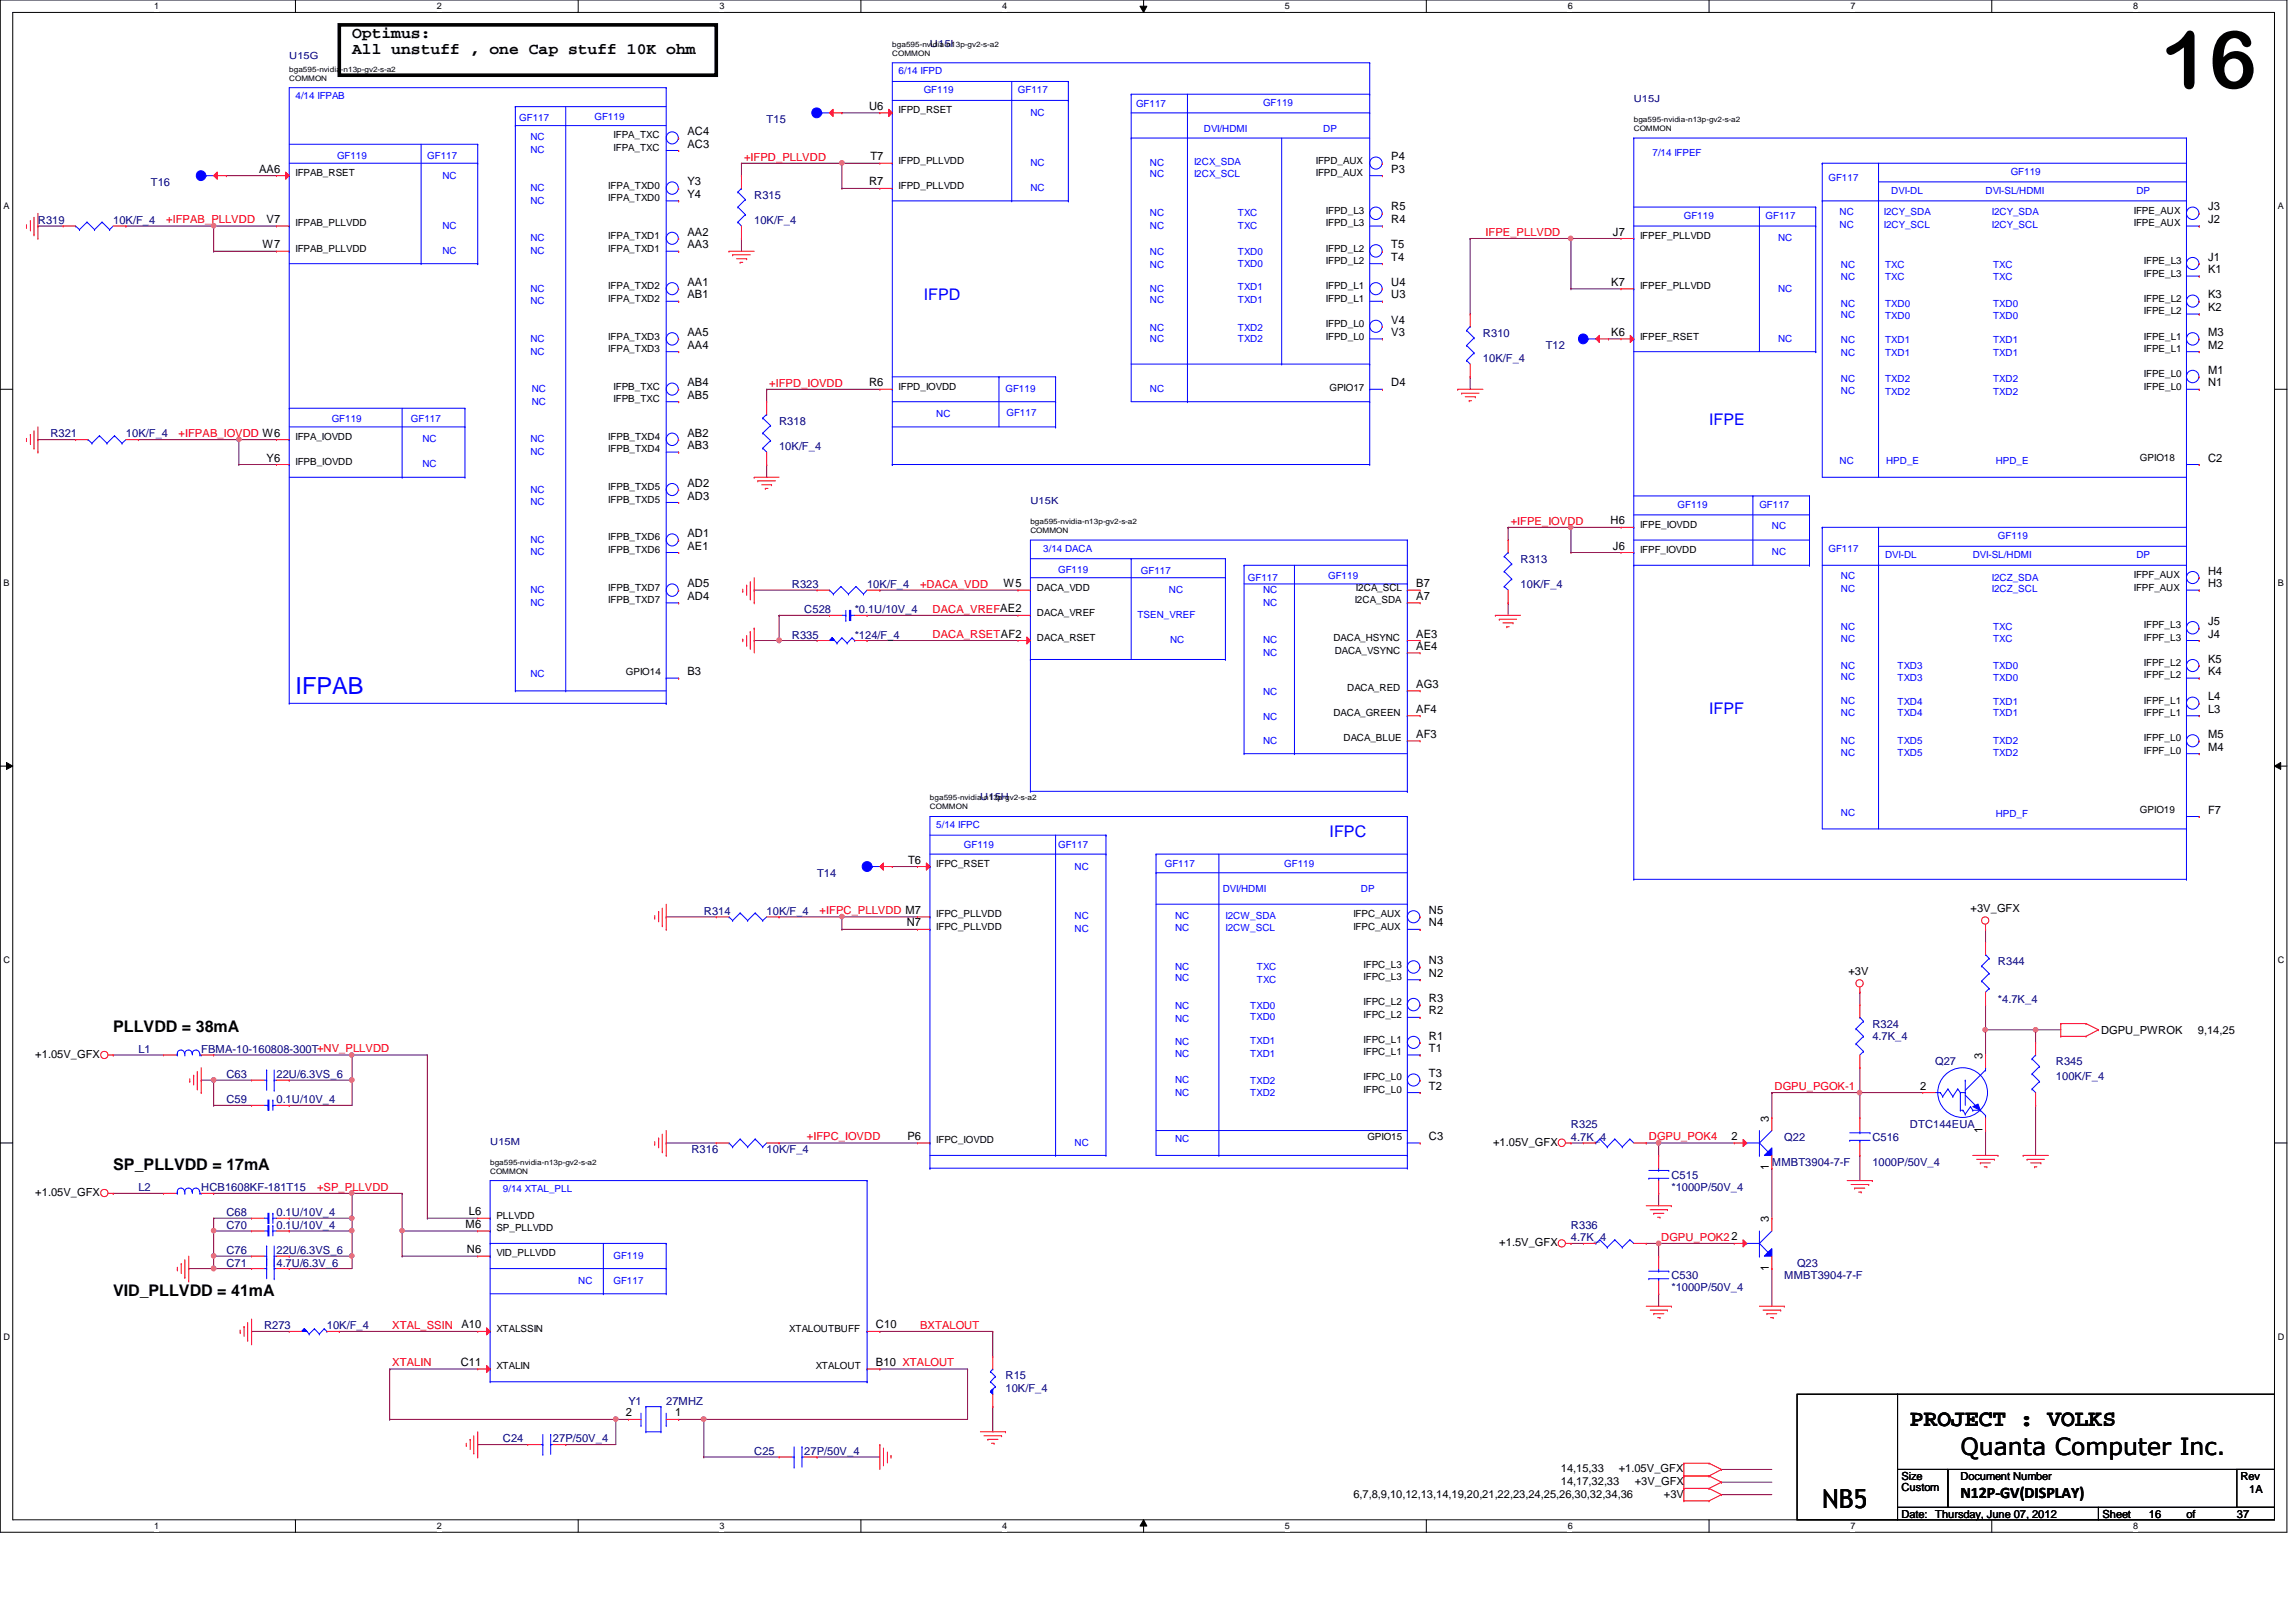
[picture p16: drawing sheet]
<svg xmlns="http://www.w3.org/2000/svg" width="297mm" height="210mm" viewBox="0 0 297 210" stroke-linecap="round" stroke-linejoin="round" font-family="sans-serif">
<defs><g id="words">
<text font-size="10.4" x="279.6" y="11.4">16</text>
<text font-size="3.4" x="235.8" y="195.2">NB5</text>
<text font-size="3" fill="#00f" x="38.2" y="89.9">IFPAB</text>
<g font-size="3">
<text x="247.1" y="184.6">PROJECT : VOLKS</text>
<text x="253.6" y="188.3">Quanta Computer Inc.</text>
</g>
<g font-size="2.1">
<text x="45.5" y="4.9">Optimus:</text>
<text x="45.5" y="7">All unstuff , one Cap stuff 10K ohm</text>
<text x="14.6" y="133.6">PLLVDD = 38mA</text>
<text x="14.6" y="151.4">SP_PLLVDD = 17mA</text>
<text x="14.6" y="167.7">VID_PLLVDD = 41mA</text>
<text x="253.6" y="193.8">N12P-GV(DISPLAY)</text>
</g>
<g font-size="2.1" fill="#00f">
<text x="119.5" y="38.8">IFPD</text>
<text x="221.1" y="55">IFPE</text>
<text x="221.1" y="92.4">IFPF</text>
<text x="172" y="108.4">IFPC</text>
</g>
<g font-size="1.5">
<text x="88.9" y="17.5">AC4</text>
<text x="112.4" y="14.2">U6</text>
<text x="33.5" y="22.4">AA6</text>
<text x="88.9" y="19.1">AC3</text>
<text x="112.6" y="20.7">T7</text>
<text x="180" y="22.4">P3</text>
<text x="180" y="20.7">P4</text>
<text x="34.5" y="28.9">V7</text>
<text x="88.9" y="25.6">Y4</text>
<text x="88.9" y="24">Y3</text>
<text x="112.4" y="24">R7</text>
<text x="180" y="28.9">R4</text>
<text x="180" y="27.2">R5</text>
<text x="285.7" y="28.9">J2</text>
<text x="285.7" y="27.2">J3</text>
<text x="33.9" y="32.1">W7</text>
<text x="88.9" y="32.1">AA3</text>
<text x="88.9" y="30.5">AA2</text>
<text x="180" y="33.7">T4</text>
<text x="180" y="32.1">T5</text>
<text x="208.7" y="30.5">J7</text>
<text x="285.7" y="35.3">K1</text>
<text x="285.7" y="33.7">J1</text>
<text x="88.9" y="38.6">AB1</text>
<text x="88.9" y="37">AA1</text>
<text x="180" y="41.9">V4</text>
<text x="180" y="38.6">U3</text>
<text x="180" y="37">U4</text>
<text x="208.4" y="37">K7</text>
<text x="285.7" y="40.3">K2</text>
<text x="285.7" y="38.6">K3</text>
<text x="88.9" y="45.1">AA4</text>
<text x="88.9" y="43.5">AA5</text>
<text x="180" y="43.5">V3</text>
<text x="208.4" y="43.5">K6</text>
<text x="285.7" y="45.1">M2</text>
<text x="285.7" y="43.5">M3</text>
<text x="88.9" y="51.6">AB5</text>
<text x="88.9" y="50">AB4</text>
<text x="112.4" y="50">R6</text>
<text x="180" y="50">D4</text>
<text x="285.7" y="50">N1</text>
<text x="285.7" y="48.4">M1</text>
<text x="34.5" y="59.7">Y6</text>
<text x="88.9" y="58.1">AB3</text>
<text x="88.9" y="56.5">AB2</text>
<text x="285.7" y="59.7">C2</text>
<text x="88.9" y="64.6">AD3</text>
<text x="88.9" y="63">AD2</text>
<text x="88.9" y="71.1">AE1</text>
<text x="88.9" y="69.5">AD1</text>
<text x="208.4" y="67.9">H6</text>
<text x="208.7" y="71.1">J6</text>
<text x="88.9" y="77.6">AD4</text>
<text x="88.9" y="76">AD5</text>
<text x="129.8" y="76">W5</text>
<text x="183.2" y="77.6">A7</text>
<text x="183.2" y="76">B7</text>
<text x="285.7" y="76">H3</text>
<text x="285.7" y="74.4">H4</text>
<text x="183.2" y="82.5">AE3</text>
<text x="285.7" y="82.5">J4</text>
<text x="285.7" y="80.9">J5</text>
<text x="88.9" y="87.4">B3</text>
<text x="183.2" y="89">AG3</text>
<text x="183.2" y="84.1">AE4</text>
<text x="285.7" y="87.4">K4</text>
<text x="285.7" y="85.8">K5</text>
<text x="183.2" y="95.5">AF3</text>
<text x="183.2" y="92.2">AF4</text>
<text x="285.7" y="95.5">M5</text>
<text x="285.7" y="92.2">L3</text>
<text x="285.7" y="90.6">L4</text>
<text x="285.7" y="97.2">M4</text>
<text x="285.7" y="105.3">F7</text>
<text x="117.5" y="111.8">T6</text>
<text x="117.3" y="119.9">N7</text>
<text x="184.9" y="119.9">N4</text>
<text x="184.9" y="118.3">N5</text>
<text x="184.9" y="124.8">N3</text>
<text x="184.9" y="131.3">R2</text>
<text x="184.9" y="129.7">R3</text>
<text x="184.9" y="126.4">N2</text>
<text x="184.9" y="136.1">T1</text>
<text x="184.9" y="134.5">R1</text>
<text x="256.5" y="137" transform="rotate(-90 256.5 137)">3</text>
<text x="184.9" y="141">T2</text>
<text x="184.9" y="139.4">T3</text>
<text x="248.4" y="141">2</text>
<text x="117.4" y="147.5">P6</text>
<text x="184.9" y="147.5">C3</text>
<text x="224" y="147.5">2</text>
<text x="228.9" y="145.2" transform="rotate(-90 228.9 145.2)">3</text>
<text x="256.5" y="146.6" transform="rotate(-90 256.5 146.6)">1</text>
<text x="228.9" y="151.5" transform="rotate(-90 228.9 151.5)">1</text>
<text x="60.2" y="158.9">M6</text>
<text x="60.7" y="157.3">L6</text>
<text x="224" y="160.5">2</text>
<text x="228.9" y="158.2" transform="rotate(-90 228.9 158.2)">3</text>
<text x="60.4" y="162.2">N6</text>
<text x="228.9" y="164.5" transform="rotate(-90 228.9 164.5)">1</text>
<text x="59.7" y="171.9">A10</text>
<text x="113.3" y="171.9">C10</text>
<text x="59.6" y="176.8">C11</text>
<text x="113.3" y="176.8">B10 XTALOUT</text>
<text x="81" y="183.3">2</text>
<text x="87.3" y="183.3">1</text>
</g>
<g font-size="1.4" fill="#000080">
<text x="99.2" y="16">T15</text>
<text x="4.9" y="29">R319</text>
<text x="14.6" y="29">10K/F_4</text>
<text x="19.5" y="24.1">T16</text>
<text x="97.6" y="25.7">R315</text>
<text x="97.6" y="29">10K/F_4</text>
<text x="191.9" y="43.6">R310</text>
<text x="191.9" y="46.9">10K/F_4</text>
<text x="200" y="45.2">T12</text>
<text x="6.5" y="56.6">R321</text>
<text x="16.3" y="56.6">10K/F_4</text>
<text x="100.8" y="55">R318</text>
<text x="100.8" y="58.3">10K/F_4</text>
<text x="102.4" y="76.1">R323</text>
<text x="112.2" y="76.1">10K/F_4</text>
<text x="196.7" y="72.9">R313</text>
<text x="196.7" y="76.1">10K/F_4</text>
<text x="102.4" y="82.6">R335</text>
<text x="104.1" y="79.4">C528</text>
<text x="110.6" y="82.6">*124/F_4</text>
<text x="110.6" y="79.4">*0.1U/10V_4</text>
<text x="105.7" y="113.5">T14</text>
<text x="91.1" y="118.4">R314</text>
<text x="99.2" y="118.4">10K/F_4</text>
<text x="258.5" y="124.9">R344</text>
<text x="258.5" y="129.8">*4.7K_4</text>
<text x="17.9" y="136.3">L1</text>
<text x="26" y="136.3">FBMA-10-160808-300T+NV_PLLVDD</text>
<text x="242.2" y="133">R324</text>
<text x="242.2" y="134.6">4.7K_4</text>
<text x="250.4" y="137.9">Q27</text>
<text x="266" y="137.9">R345</text>
<text x="29.3" y="142.7">C59</text>
<text x="29.3" y="139.5">C63</text>
<text x="35.8" y="142.7">0.1U/10V_4</text>
<text x="35.8" y="139.5">22U/6.3VS_6</text>
<text x="266" y="139.8">100K/F_4</text>
<text x="89.4" y="149.3">R316</text>
<text x="99.2" y="149.3">10K/F_4</text>
<text x="203.2" y="146">R325</text>
<text x="203.2" y="147.7">4.7K_4</text>
<text x="230.8" y="147.7">Q22</text>
<text x="242.2" y="147.7">C516</text>
<text x="247.1" y="146">DTC144EUA</text>
<text x="17.9" y="154.1">L2</text>
<text x="26" y="154.1">HCB1608KF-181T15</text>
<text x="216.2" y="152.5">C515</text>
<text x="216.2" y="154.1">*1000P/50V_4</text>
<text x="229.2" y="150.9">MMBT3904-7-F</text>
<text x="242.2" y="150.9">1000P/50V_4</text>
<text x="29.3" y="159">C70</text>
<text x="29.3" y="157.4">C68</text>
<text x="35.8" y="159">0.1U/10V_4</text>
<text x="35.8" y="157.4">0.1U/10V_4</text>
<text x="203.2" y="159">R336</text>
<text x="203.2" y="160.7">4.7K_4</text>
<text x="29.3" y="163.9">C71</text>
<text x="29.3" y="162.3">C76</text>
<text x="35.8" y="163.9">4.7U/6.3V_6</text>
<text x="35.8" y="162.3">22U/6.3VS_6</text>
<text x="216.2" y="165.5">C530</text>
<text x="216.2" y="167.1">*1000P/50V_4</text>
<text x="230.8" y="165.5">MMBT3904-7-F</text>
<text x="232.5" y="163.9">Q23</text>
<text x="34.2" y="172">R273</text>
<text x="42.3" y="172">10K/F_4</text>
<text x="130.1" y="178.5">R15</text>
<text x="81.3" y="181.8">Y1</text>
<text x="86.2" y="181.8">27MHZ</text>
<text x="130.1" y="180.2">10K/F_4</text>
<text x="65.1" y="186.6">C24</text>
<text x="71.5" y="186.6">27P/50V_4</text>
<text x="97.6" y="188.3">C25</text>
<text x="104.1" y="188.3">27P/50V_4</text>
</g>
<g font-size="1.4" fill="#f00">
<text x="96.3" y="20.8">+IFPD_PLLVDD</text>
<text x="21.5" y="28.9">+IFPAB_PLLVDD</text>
<text x="192.2" y="30.5">IFPE_PLLVDD</text>
<text x="99.5" y="50">+IFPD_IOVDD</text>
<text x="23.1" y="56.6">+IFPAB_IOVDD W6</text>
<text x="195.4" y="67.9">+IFPE_IOVDD</text>
<text x="119" y="76">+DACA_VDD</text>
<text x="120.6" y="79.3">DACA_VREFAE2</text>
<text x="120.6" y="82.5">DACA_RSETAF2</text>
<text x="106" y="118.3">+IFPC_PLLVDD M7</text>
<text x="229.6" y="141.1">DGPU_PGOK-1</text>
<text x="104.4" y="147.6">+IFPC_IOVDD</text>
<text x="213.3" y="147.6">DGPU_POK4</text>
<text x="41" y="154.1">+SP_PLLVDD</text>
<text x="214.9" y="160.6">DGPU_POK2</text>
<text x="50.8" y="172">XTAL_SSIN</text>
<text x="119" y="172">BXTALOUT</text>
<text x="50.8" y="176.8">XTALIN</text>
</g>
<g font-size="1.4">
<text x="254.9" y="118.1">+3V_GFX</text>
<text x="239.1" y="126.2">+3V</text>
<text x="4.6" y="136.9">+1.05V_GFX</text>
<text x="271.8" y="133.8">DGPU_PWROK</text>
<text x="284.3" y="133.8">9,14,25</text>
<text x="193.2" y="148.3">+1.05V_GFX</text>
<text x="4.6" y="154.8">+1.05V_GFX</text>
<text x="194" y="161.3">+1.5V_GFX</text>
<text x="201.9" y="190.5">14,15,33</text>
<text x="209.4" y="190.5">+1.05V_GFX</text>
<text x="246" y="191.5">Size</text>
<text x="253.6" y="191.5">Document Number</text>
<text x="289.9" y="191.5">Rev</text>
<text x="175.1" y="193.8">6,7,8,9,10,12,13,14,19,20,21,22,23,24,25,26,30,32,34,36</text>
<text x="201.9" y="192.2">14,17,32,33</text>
<text x="211.5" y="192.2">+3V_GFX</text>
<text x="215.3" y="193.8">+3V</text>
<text x="246" y="193">Custom</text>
<text x="246" y="196.4">Date: Thursday, June 07, 2012</text>
<text x="272" y="196.4">Sheet</text>
<text x="278" y="196.4">16</text>
<text x="282.9" y="196.4">of</text>
<text x="289.4" y="196.4">37</text>
<text x="291" y="193.2">1A</text>
</g>
<g font-size="1.3" fill="#000080">
<text x="37.4" y="7.7">U15G</text>
<text x="120.3" y="6.1">U15I</text>
<text x="211.4" y="13.2">U15J</text>
<text x="133.3" y="65.2">U15K</text>
<text x="126.8" y="103.6">U15H</text>
<text x="63.4" y="148.1">U15M</text>
</g>
<g font-size="1.3" fill="#00f">
<text x="116.2" y="9.6">6/14 IFPD</text>
<text x="38.2" y="12.9">4/14 IFPAB</text>
<text x="67.2" y="15.6">GF117</text>
<text x="76.9" y="15.5">GF119</text>
<text x="119.5" y="12.1">GF119</text>
<text x="131.7" y="12.1">GF117</text>
<text x="133.3" y="15">NC</text>
<text x="147" y="13.8">GF117</text>
<text x="155.7" y="17.1">DVI/HDMI</text>
<text x="163.4" y="13.7">GF119</text>
<text x="171.2" y="17.1">DP</text>
<text x="43.6" y="20.5">GF119</text>
<text x="55.3" y="20.5">GF117</text>
<text x="57.2" y="23.1">NC</text>
<text x="68.6" y="18.1">NC</text>
<text x="68.6" y="19.9">NC</text>
<text x="133.3" y="21.5">NC</text>
<text x="148.8" y="22.9">NC</text>
<text x="148.8" y="21.5">NC</text>
<text x="154.5" y="21.3">I2CX_SDA</text>
<text x="154.5" y="22.9">I2CX_SCL</text>
<text x="213.8" y="20.2">7/14 IFPEF</text>
<text x="236.6" y="23.5">GF117</text>
<text x="260.1" y="22.6">GF119</text>
<text x="57.2" y="29.6">NC</text>
<text x="68.6" y="24.7">NC</text>
<text x="68.6" y="26.4">NC</text>
<text x="133.3" y="24.7">NC</text>
<text x="148.8" y="29.6">NC</text>
<text x="148.8" y="28">NC</text>
<text x="160.1" y="28">TXC</text>
<text x="160.1" y="29.6">TXC</text>
<text x="217.8" y="28.3">GF119</text>
<text x="228.4" y="28.3">GF117</text>
<text x="238" y="27.8">NC</text>
<text x="238" y="29.5">NC</text>
<text x="243.7" y="29.5">I2CY_SCL</text>
<text x="243.7" y="27.8">I2CY_SDA</text>
<text x="244.7" y="25.1">DVI-DL</text>
<text x="256.9" y="25.1">DVI-SL/HDMI</text>
<text x="257.7" y="29.5">I2CY_SCL</text>
<text x="257.7" y="27.8">I2CY_SDA</text>
<text x="276.4" y="25.1">DP</text>
<text x="57.2" y="32.9">NC</text>
<text x="68.6" y="31.2">NC</text>
<text x="68.6" y="32.9">NC</text>
<text x="148.8" y="34.7">NC</text>
<text x="148.8" y="33">NC</text>
<text x="160.1" y="33">TXD0</text>
<text x="160.1" y="34.5">TXD0</text>
<text x="230" y="31.2">NC</text>
<text x="238.2" y="34.7">NC</text>
<text x="243.9" y="34.7">TXC</text>
<text x="257.8" y="34.7">TXC</text>
<text x="68.6" y="39.4">NC</text>
<text x="68.6" y="37.8">NC</text>
<text x="148.8" y="39.2">NC</text>
<text x="148.8" y="37.8">NC</text>
<text x="160.1" y="39.2">TXD1</text>
<text x="160.1" y="37.6">TXD1</text>
<text x="230" y="37.8">NC</text>
<text x="238.2" y="36.3">NC</text>
<text x="238.2" y="39.7">NC</text>
<text x="238.2" y="41.1">NC</text>
<text x="243.9" y="36.3">TXC</text>
<text x="243.9" y="39.7">TXD0</text>
<text x="243.9" y="41.3">TXD0</text>
<text x="257.8" y="41.3">TXD0</text>
<text x="257.8" y="39.7">TXD0</text>
<text x="257.8" y="36.3">TXC</text>
<text x="68.6" y="44.2">NC</text>
<text x="68.6" y="45.9">NC</text>
<text x="148.8" y="44.2">NC</text>
<text x="148.8" y="42.8">NC</text>
<text x="160.1" y="44.2">TXD2</text>
<text x="160.1" y="42.8">TXD2</text>
<text x="230" y="44.2">NC</text>
<text x="238.2" y="46">NC</text>
<text x="238.2" y="44.4">NC</text>
<text x="243.9" y="44.4">TXD1</text>
<text x="243.9" y="46">TXD1</text>
<text x="257.8" y="46">TXD1</text>
<text x="257.8" y="44.4">TXD1</text>
<text x="68.8" y="52.4">NC</text>
<text x="68.8" y="50.8">NC</text>
<text x="130.1" y="50.8">GF119</text>
<text x="130.2" y="53.8">GF117</text>
<text x="148.8" y="50.8">NC</text>
<text x="238.2" y="49.4">NC</text>
<text x="238.2" y="50.9">NC</text>
<text x="243.9" y="49.4">TXD2</text>
<text x="243.9" y="51.1">TXD2</text>
<text x="257.8" y="51.1">TXD2</text>
<text x="257.8" y="49.4">TXD2</text>
<text x="42.9" y="54.7">GF119</text>
<text x="53.2" y="54.7">GF117</text>
<text x="54.6" y="57.2">NC</text>
<text x="68.6" y="58.9">NC</text>
<text x="68.6" y="57.2">NC</text>
<text x="121.1" y="54">NC</text>
<text x="54.6" y="60.5">NC</text>
<text x="68.6" y="65.4">NC</text>
<text x="68.6" y="63.8">NC</text>
<text x="217" y="65.7">GF119</text>
<text x="227.6" y="65.7">GF117</text>
<text x="238" y="60">NC</text>
<text x="244" y="60">HPD_E</text>
<text x="258.2" y="60">HPD_E</text>
<text x="68.6" y="71.9">NC</text>
<text x="68.6" y="70.3">NC</text>
<text x="135" y="71.4">3/14 DACA</text>
<text x="229.2" y="68.5">NC</text>
<text x="229.2" y="71.9">NC</text>
<text x="236.6" y="71.4">GF117</text>
<text x="258.5" y="69.8">GF119</text>
<text x="68.6" y="76.8">NC</text>
<text x="136.9" y="74.2">GF119</text>
<text x="147.6" y="74.3">GF117</text>
<text x="151.2" y="76.8">NC</text>
<text x="161.5" y="75.1">GF117</text>
<text x="163.4" y="76.8">NC</text>
<text x="171.8" y="75">GF119</text>
<text x="238.2" y="76.6">NC</text>
<text x="238.2" y="75">NC</text>
<text x="243.9" y="72.2">DVI-DL</text>
<text x="255.2" y="72.2">DVI-SL/HDMI</text>
<text x="257.7" y="76.6">I2CZ_SCL</text>
<text x="257.7" y="75.1">I2CZ_SDA</text>
<text x="276.4" y="72.2">DP</text>
<text x="68.6" y="78.4">NC</text>
<text x="147.1" y="80">TSEN_VREF</text>
<text x="151.4" y="83.3">NC</text>
<text x="163.4" y="78.4">NC</text>
<text x="163.4" y="83.3">NC</text>
<text x="238.2" y="83.1">NC</text>
<text x="238.2" y="81.5">NC</text>
<text x="257.8" y="81.5">TXC</text>
<text x="257.8" y="83.1">TXC</text>
<text x="68.6" y="87.6">NC</text>
<text x="163.4" y="84.9">NC</text>
<text x="163.4" y="89.9">NC</text>
<text x="238.2" y="88">NC</text>
<text x="238.2" y="86.5">NC</text>
<text x="245.5" y="86.5">TXD3</text>
<text x="245.5" y="88.1">TXD3</text>
<text x="257.8" y="86.5">TXD0</text>
<text x="257.8" y="88.1">TXD0</text>
<text x="163.4" y="93.2">NC</text>
<text x="238.2" y="91.1">NC</text>
<text x="238.2" y="92.7">NC</text>
<text x="245.5" y="91.2">TXD4</text>
<text x="245.5" y="92.7">TXD4</text>
<text x="257.8" y="92.7">TXD1</text>
<text x="257.8" y="91.2">TXD1</text>
<text x="163.4" y="96.3">NC</text>
<text x="238.2" y="96.3">NC</text>
<text x="238.2" y="97.9">NC</text>
<text x="245.5" y="96.3">TXD5</text>
<text x="245.5" y="97.9">TXD5</text>
<text x="257.8" y="96.3">TXD2</text>
<text x="257.8" y="97.9">TXD2</text>
<text x="121.1" y="107.1">5/14 IFPC</text>
<text x="238.2" y="105.5">NC</text>
<text x="258.2" y="105.7">HPD_F</text>
<text x="124.7" y="109.8">GF119</text>
<text x="136.9" y="109.8">GF117</text>
<text x="139" y="112.5">NC</text>
<text x="150.7" y="112.2">GF117</text>
<text x="166.2" y="112.2">GF119</text>
<text x="139" y="118.9">NC</text>
<text x="152" y="118.9">NC</text>
<text x="158.2" y="115.4">DVI/HDMI</text>
<text x="158.5" y="118.9">I2CW_SDA</text>
<text x="176.1" y="115.4">DP</text>
<text x="139" y="120.6">NC</text>
<text x="152" y="125.5">NC</text>
<text x="152" y="120.5">NC</text>
<text x="158.5" y="120.5">I2CW_SCL</text>
<text x="162.6" y="125.5">TXC</text>
<text x="152" y="127">NC</text>
<text x="152" y="130.6">NC</text>
<text x="161.8" y="130.6">TXD0</text>
<text x="162.6" y="127.2">TXC</text>
<text x="152" y="135.3">NC</text>
<text x="152" y="136.7">NC</text>
<text x="152" y="132.2">NC</text>
<text x="161.8" y="132">TXD0</text>
<text x="161.8" y="135.1">TXD1</text>
<text x="161.8" y="136.7">TXD1</text>
<text x="152" y="140.2">NC</text>
<text x="152" y="141.8">NC</text>
<text x="161.8" y="140.3">TXD2</text>
<text x="161.8" y="141.8">TXD2</text>
<text x="139" y="148.3">NC</text>
<text x="152" y="147.8">NC</text>
<text x="65.1" y="154.3">9/14 XTAL_PLL</text>
<text x="74.8" y="166.2">NC</text>
<text x="79.4" y="162.9">GF119</text>
<text x="79.4" y="166.2">GF117</text>
</g>
<g font-size="1.3">
<text x="79.4" y="17.9">IFPA_TXC</text>
<text x="116.2" y="14.6">IFPD_RSET</text>
<text x="38.2" y="22.8">IFPAB_RSET</text>
<text x="79.4" y="19.6">IFPA_TXC</text>
<text x="116.2" y="21.2">IFPD_PLLVDD</text>
<text x="170.2" y="22.8">IFPD_AUX</text>
<text x="170.2" y="21.2">IFPD_AUX</text>
<text x="38.2" y="29.3">IFPAB_PLLVDD</text>
<text x="78.7" y="26">IFPA_TXD0</text>
<text x="78.7" y="24.4">IFPA_TXD0</text>
<text x="116.2" y="24.4">IFPD_PLLVDD</text>
<text x="171.5" y="29.3">IFPD_L3</text>
<text x="171.5" y="27.7">IFPD_L3</text>
<text x="276.1" y="29.3">IFPE_AUX</text>
<text x="276.1" y="27.7">IFPE_AUX</text>
<text x="38.2" y="32.6">IFPAB_PLLVDD</text>
<text x="78.7" y="32.6">IFPA_TXD1</text>
<text x="78.7" y="30.9">IFPA_TXD1</text>
<text x="171.5" y="34.2">IFPD_L2</text>
<text x="171.5" y="32.6">IFPD_L2</text>
<text x="212.2" y="30.9">IFPEF_PLLVDD</text>
<text x="277.4" y="35.8">IFPE_L3</text>
<text x="277.4" y="34.2">IFPE_L3</text>
<text x="78.7" y="39">IFPA_TXD2</text>
<text x="78.7" y="37.4">IFPA_TXD2</text>
<text x="171.5" y="39">IFPD_L1</text>
<text x="171.5" y="37.4">IFPD_L1</text>
<text x="212.2" y="37.4">IFPEF_PLLVDD</text>
<text x="277.4" y="40.7">IFPE_L2</text>
<text x="277.4" y="39">IFPE_L2</text>
<text x="78.7" y="45.6">IFPA_TXD3</text>
<text x="78.7" y="43.9">IFPA_TXD3</text>
<text x="171.5" y="43.9">IFPD_L0</text>
<text x="171.5" y="42.3">IFPD_L0</text>
<text x="212.2" y="43.9">IFPEF_RSET</text>
<text x="277.4" y="45.6">IFPE_L1</text>
<text x="277.4" y="43.9">IFPE_L1</text>
<text x="79.4" y="52.1">IFPB_TXC</text>
<text x="79.4" y="50.4">IFPB_TXC</text>
<text x="116.2" y="50.4">IFPD_IOVDD</text>
<text x="172" y="50.6">GPIO17</text>
<text x="277.4" y="50.4">IFPE_L0</text>
<text x="277.4" y="48.8">IFPE_L0</text>
<text x="38.2" y="56.9">IFPA_IOVDD</text>
<text x="78.7" y="58.5">IFPB_TXD4</text>
<text x="78.7" y="56.9">IFPB_TXD4</text>
<text x="276.9" y="59.7">GPIO18</text>
<text x="38.2" y="60.2">IFPB_IOVDD</text>
<text x="78.7" y="65.1">IFPB_TXD5</text>
<text x="78.7" y="63.4">IFPB_TXD5</text>
<text x="78.7" y="71.5">IFPB_TXD6</text>
<text x="78.7" y="69.9">IFPB_TXD6</text>
<text x="212.2" y="71.5">IFPF_IOVDD</text>
<text x="212.2" y="68.3">IFPE_IOVDD</text>
<text x="78.7" y="76.5">IFPB_TXD7</text>
<text x="134.2" y="76.5">DACA_VDD</text>
<text x="175.4" y="76.5">I2CA_SCL</text>
<text x="276.1" y="76.5">IFPF_AUX</text>
<text x="276.1" y="74.8">IFPF_AUX</text>
<text x="78.7" y="78.1">IFPB_TXD7</text>
<text x="134.2" y="82.9">DACA_RSET</text>
<text x="134.2" y="79.7">DACA_VREF</text>
<text x="172.5" y="82.9">DACA_HSYNC</text>
<text x="175.3" y="78.1">I2CA_SDA</text>
<text x="277.4" y="82.9">IFPF_L3</text>
<text x="277.4" y="81.3">IFPF_L3</text>
<text x="81" y="87.3">GPIO14</text>
<text x="172.7" y="84.6">DACA_VSYNC</text>
<text x="174.3" y="89.5">DACA_RED</text>
<text x="277.4" y="87.8">IFPF_L2</text>
<text x="277.4" y="86.2">IFPF_L2</text>
<text x="172.5" y="92.7">DACA_GREEN</text>
<text x="173.8" y="95.9">DACA_BLUE</text>
<text x="277.4" y="95.9">IFPF_L0</text>
<text x="277.4" y="92.7">IFPF_L1</text>
<text x="277.4" y="91.1">IFPF_L1</text>
<text x="277.4" y="97.6">IFPF_L0</text>
<text x="276.9" y="105.2">GPIO19</text>
<text x="121.1" y="112.2">IFPC_RSET</text>
<text x="121.1" y="118.7">IFPC_PLLVDD</text>
<text x="175.1" y="118.7">IFPC_AUX</text>
<text x="121.1" y="120.3">IFPC_PLLVDD</text>
<text x="175.1" y="120.3">IFPC_AUX</text>
<text x="176.4" y="125.2">IFPC_L3</text>
<text x="176.4" y="131.7">IFPC_L2</text>
<text x="176.4" y="130.1">IFPC_L2</text>
<text x="176.4" y="126.8">IFPC_L3</text>
<text x="176.4" y="136.6">IFPC_L1</text>
<text x="176.4" y="135">IFPC_L1</text>
<text x="176.4" y="141.5">IFPC_L0</text>
<text x="176.4" y="139.8">IFPC_L0</text>
<text x="121.1" y="148">IFPC_IOVDD</text>
<text x="176.9" y="147.5">GPIO15</text>
<text x="64.2" y="159.3">SP_PLLVDD</text>
<text x="64.2" y="157.7">PLLVDD</text>
<text x="64.2" y="162.6">VID_PLLVDD</text>
<text x="64.2" y="172.3">XTALSSIN</text>
<text x="102.1" y="172.3">XTALOUTBUFF</text>
<text x="64.2" y="177.2">XTALIN</text>
<text x="105.5" y="177.2">XTALOUT</text>
</g>
<g font-size="1.2">
<text x="19.9" y="1.2">1</text>
<text x="56.5" y="1.2">2</text>
<text x="93.1" y="1.2">3</text>
<text x="129.7" y="1.2">4</text>
<text x="166.2" y="1.2">5</text>
<text x="202.8" y="1.2">6</text>
<text x="239.4" y="1.2">7</text>
<text x="276" y="1.2">8</text>
<text x=".5" y="27.1">A</text>
<text x="294.7" y="27.1">A</text>
<text x=".5" y="75.8">B</text>
<text x="294.7" y="75.8">B</text>
<text x=".5" y="124.6">C</text>
<text x="294.7" y="124.6">C</text>
<text x=".5" y="173.4">D</text>
<text x="294.7" y="173.4">D</text>
<text x="19.9" y="197.9">1</text>
<text x="56.5" y="197.9">2</text>
<text x="93.1" y="197.9">3</text>
<text x="129.7" y="197.9">4</text>
<text x="166.2" y="197.9">5</text>
<text x="202.8" y="197.9">6</text>
<text x="239.4" y="197.9">7</text>
<text x="276" y="197.9">8</text>
</g>
<g font-size="1">
<text x="37.4" y="10.5">COMMON</text>
<text x="37.4" y="9.3">bga595-nvidia-n13p-gv2-s-a2</text>
<text x="115.4" y="6.1">bga595-nvidia-n13p-gv2-s-a2</text>
<text x="115.4" y="7.2">COMMON</text>
<text x="211.4" y="15.8">bga595-nvidia-n13p-gv2-s-a2</text>
<text x="211.4" y="17">COMMON</text>
<text x="133.3" y="67.9">bga595-nvidia-n13p-gv2-s-a2</text>
<text x="133.3" y="69">COMMON</text>
<text x="120.3" y="104.7">COMMON</text>
<text x="120.3" y="103.6">bga595-nvidia-n13p-gv2-s-a2</text>
<text x="63.4" y="151.9">COMMON</text>
<text x="63.4" y="150.7">bga595-nvidia-n13p-gv2-s-a2</text>
</g>
</g></defs>
<path d="M0 0h295.9v198.3h-295.9zM1.6 1.6h292.7v195.1h-292.7z" fill="none" stroke="#000" stroke-width=".13"/>
<g fill="#fff">
<path d="M19.9 .2h.6v1.3h-.6z"/>
<path d="M19.9 196.8h.6v1.4h-.6z"/>
</g>
<path d="M38.2 0v1.6M38.2 196.7v1.6" fill="none" stroke="#000" stroke-width=".13"/>
<g fill="#fff">
<path d="M56.5 .2h.6v1.3h-.6z"/>
<path d="M56.5 196.8h.6v1.4h-.6z"/>
</g>
<path d="M74.8 0v1.6M74.8 196.7v1.6" fill="none" stroke="#000" stroke-width=".13"/>
<g fill="#fff">
<path d="M93.1 .2h.6v1.3h-.6z"/>
<path d="M93.1 196.8h.6v1.4h-.6z"/>
</g>
<path d="M111.4 0v1.6M111.4 196.7v1.6" fill="none" stroke="#000" stroke-width=".13"/>
<g fill="#fff">
<path d="M129.7 .2h.6v1.3h-.6z"/>
<path d="M129.7 196.8h.6v1.4h-.6z"/>
</g>
<path d="M147.5 .8h.9l-.4 .8zM148 0v1.6M148 196.7l.4 .8h-.9zM148 196.7v1.6" fill="none" stroke="#000" stroke-width=".13"/>
<path d="M147.5 .8h.9l-.4 .8zM148 196.7l.4 .8h-.9z" fill="#000"/>
<g fill="#fff">
<path d="M166.2 .2h.6v1.3h-.6z"/>
<path d="M166.2 196.8h.6v1.4h-.6z"/>
</g>
<path d="M184.5 0v1.6M184.5 196.7v1.6" fill="none" stroke="#000" stroke-width=".13"/>
<g fill="#fff">
<path d="M202.8 .2h.6v1.3h-.6z"/>
<path d="M202.8 196.8h.6v1.4h-.6z"/>
</g>
<path d="M221.1 0v1.6M221.1 196.7v1.6" fill="none" stroke="#000" stroke-width=".13"/>
<g fill="#fff">
<path d="M239.4 .2h.6v1.3h-.6z"/>
<path d="M239.4 196.8h.6v1.4h-.6z"/>
</g>
<path d="M257.7 0v1.6M257.7 196.7v1.6" fill="none" stroke="#000" stroke-width=".13"/>
<g fill="#fff">
<path d="M276 .2h.6v1.3h-.6z"/>
<path d="M276 196.8h.6v1.4h-.6z"/>
<path d="M.5 26h.7v1.3h-.7z"/>
<path d="M294.7 26h.7v1.3h-.7z"/>
<path d="M.5 74.8h.7v1.3h-.7z"/>
<path d="M294.7 74.8h.7v1.3h-.7z"/>
</g>
<path d="M0 50.4h1.6M294.3 50.4h1.6" fill="none" stroke="#000" stroke-width=".13"/>
<g fill="#fff">
<path d="M.5 123.5h.8v1.3h-.8z"/>
<path d="M294.7 123.5h.8v1.3h-.8z"/>
</g>
<path d="M0 99.1h1.6M.8 98.7l.8 .4-.8 .5zM294.3 99.1l.8-.4v.9zM294.3 99.1h1.6" fill="none" stroke="#000" stroke-width=".13"/>
<path d="M.8 98.7l.8 .4-.8 .5zM294.3 99.1l.8-.4v.9z" fill="#000"/>
<g fill="#fff">
<path d="M.5 172.3h.8v1.3h-.8z"/>
<path d="M294.7 172.3h.8v1.3h-.8z"/>
</g>
<path d="M0 147.9h1.6M294.3 147.9h1.6" fill="none" stroke="#000" stroke-width=".13"/>
<path d="M43.9 3.2h48.8v6.5h-48.8z" fill="none" stroke="#000" stroke-width=".47"/>
<path d="M95.9 21.1h.1M95.9 30.9h.1M95.9 21.1v1.6M95.9 30.9v1.6M108.9 21.1h.1M108.9 21.1h4.9" fill="none" stroke="#800040" stroke-width=".13"/>
<circle cx="108.9" cy="21.1" r=".3" fill="#f0f"/>
<circle cx="108.9" cy="21.1" r=".3" fill="none" stroke="#f0f" stroke-width=".13"/>
<path d="M203.2 30.9h.1M203.2 30.9h6.5M190.2 48.8h.1M190.2 48.8v1.6M99.2 60.1h.1M99.2 60.1v1.7" fill="none" stroke="#800040" stroke-width=".13"/>
<circle cx="203.2" cy="30.9" r=".3" fill="#f0f"/>
<circle cx="203.2" cy="30.9" r=".3" fill="none" stroke="#f0f" stroke-width=".13"/>
<path d="M113.8 76.4h.1M113.8 76.4h17.9M14.6 136.5h.1M14.6 136.5h6.6M52 159.3h.1M52 159.3h9.8M32.6 172.3h.1M32.6 172.3h4.8M43.9 172.3h.1M43.9 172.3h17.9M50.4 177.2h.1M50.4 177.2h11.4" fill="none" stroke="#800040" stroke-width=".13"/>
<circle cx="52" cy="159.3" r=".3" fill="#f0f"/>
<circle cx="52" cy="159.3" r=".3" fill="none" stroke="#f0f" stroke-width=".13"/>
<g fill="none" stroke="#800040" stroke-width=".13">
<path d="M29.3 22.7h.1M29.3 22.7h6.5M99.2 50.4h.1M99.2 50.4h14.6M99.2 50.4v1.6M115.4 112.1h.1M115.4 112.1h3.3M55.3 136.5h.1M55.3 136.5v21.1M45.5 154.4h.1M45.5 154.4h6.5M52 154.4h.1"/>
<path d="M52 154.4v4.9M50.4 177.2h.1M50.4 177.2v6.5M113.8 172.3h.1M113.8 172.3h14.6M125.2 177.2h.1M125.2 177.2v6.5h-34.1M128.4 172.3h.1M128.4 172.3v3.3M61.8 186.9h.1M61.8 186.9h6.5M73.2 186.9h.1"/>
<path d="M79.7 183.7h.1M79.7 183.7v3.2h-6.5M79.7 183.7h1.6M91.1 188.6h.1M91.1 183.7h.1M91.1 188.6h9.7M91.1 183.7v4.9M105.7 188.6h.1M105.7 188.6h8.1M128.4 182h.1M128.4 182v3.3"/>
</g>
<circle cx="91" cy="183.6" r=".31" fill="#f0f"/>
<circle cx="91" cy="183.6" r=".31" fill="none" stroke="#f0f" stroke-width=".13"/>
<g fill="none" stroke="#800040" stroke-width=".13">
<path d="M4.9 29.3h.1M4.9 29.3h3.3M27.6 29.3h.1M27.6 29.3h8.2M4.9 56.9h.1M4.9 56.9h4.9M30.9 56.9h.1M30.9 56.9h4.9M30.9 60.1h.1M30.9 60.1h4.9M100.8 79.6h.1M100.8 79.6h6.5"/>
<path d="M97.6 82.9h.1M97.6 82.9h8.1M100.8 82.9h.1M86.2 118.7h.1M86.2 118.7h6.5M108.9 118.7h.1M108.9 118.7h9.8M52 162.6h.1M52 162.6h9.8M113.8 177.2h.1M113.8 177.2h11.4"/>
</g>
<circle cx="108.9" cy="118.6" r=".3" fill="#f0f"/>
<circle cx="108.9" cy="118.6" r=".3" fill="none" stroke="#f0f" stroke-width=".13"/>
<path d="M17.9 56.9h.1M17.9 56.9h13M30.9 56.9h.1M30.9 56.9v3.2M86.2 147.9h.1M86.2 147.9h6.5M100.8 147.9h.1M100.8 147.9h17.9" fill="none" stroke="#800040" stroke-width=".13"/>
<circle cx="30.9" cy="56.8" r=".3" fill="#f0f"/>
<circle cx="30.9" cy="56.8" r=".3" fill="none" stroke="#f0f" stroke-width=".13"/>
<g fill="none" stroke="#800040" stroke-width=".13">
<path d="M97.6 76.4h.1M97.6 76.4h8.1M203.2 147.9h.1M203.2 147.9h1.6M240.6 141.4h.1M240.6 141.4h8.1M203.2 160.9h.1M203.2 160.9h1.6M222.7 190.2h.1M222.7 191.8h.1M222.7 193.4h.1M222.7 190.2h6.5"/>
<path d="M222.7 191.8h6.5M222.7 193.4h6.5"/>
</g>
<circle cx="240.6" cy="141.4" r=".3" fill="#f0f"/>
<circle cx="240.6" cy="141.4" r=".3" fill="none" stroke="#f0f" stroke-width=".13"/>
<path d="M214.6 160.9h.1M214.6 167.4h.1M214.6 160.9v1.7M214.6 167.4v1.6M214.6 160.9h9.8M229.2 164.2h.1M229.2 164.2v4.8" fill="none" stroke="#800040" stroke-width=".13"/>
<circle cx="214.6" cy="160.9" r=".3" fill="#f0f"/>
<circle cx="214.6" cy="160.9" r=".3" fill="none" stroke="#f0f" stroke-width=".13"/>
<path d="M214.6 147.9h.1M214.6 154.4h.1M214.6 147.9v1.6M214.6 154.4v1.6M214.6 147.9h9.8" fill="none" stroke="#800040" stroke-width=".13"/>
<circle cx="214.6" cy="147.9" r=".31" fill="#f0f"/>
<circle cx="214.6" cy="147.9" r=".31" fill="none" stroke="#f0f" stroke-width=".13"/>
<path d="M256.9 133.3h.1M256.9 133.3h6.5M229.2 141.4h.1M229.2 141.4v3.3M229.2 141.4h11.4" fill="none" stroke="#800040" stroke-width=".13"/>
<circle cx="263.4" cy="133.3" r=".3" fill="#f0f"/>
<circle cx="263.4" cy="133.3" r=".3" fill="none" stroke="#f0f" stroke-width=".13"/>
<circle cx="256.8" cy="133.3" r=".3" fill="#f0f"/>
<circle cx="256.8" cy="133.3" r=".3" fill="none" stroke="#f0f" stroke-width=".13"/>
<g fill="none" stroke="#800040" stroke-width=".13">
<path d="M100.8 79.6h.1M100.8 79.6v3.3M240.6 138.2h.1M240.6 128.4h.1M240.6 128.4v1.6M240.6 138.2v6.5M256.9 133.3h.1M256.9 133.3v3.2M263.4 133.3h.1M263.4 133.3v1.6M213 147.9h.1M213 147.9h1.6"/>
<path d="M229.2 151.2h.1M229.2 151.2v6.4M240.6 141.4h.1M240.6 149.5h.1M240.6 149.5v3.3M256.9 146.3h.1M256.9 146.3v3.2M263.4 143h.1M263.4 143v6.5M213 160.9h.1M213 160.9h1.6"/>
</g>
<circle cx="100.8" cy="82.9" r=".31" fill="#f0f"/>
<circle cx="100.8" cy="82.9" r=".31" fill="none" stroke="#f0f" stroke-width=".13"/>
<path d="M263.4 133.3h.1M263.4 133.3h3.2M50.4 183.7h.1M50.4 183.7h29.3" fill="none" stroke="#800040" stroke-width=".13"/>
<circle cx="79.7" cy="183.6" r=".3" fill="#f0f"/>
<circle cx="79.7" cy="183.6" r=".3" fill="none" stroke="#f0f" stroke-width=".13"/>
<path d="M16.3 29.3h.1M16.3 29.3h11.3M27.6 29.3h.1M27.6 32.5h.1M27.6 29.3v3.2M27.6 32.5h8.2M55.3 157.6h.1M55.3 157.6h6.5M87.8 183.7h.1M87.8 183.7h3.3" fill="none" stroke="#800040" stroke-width=".13"/>
<circle cx="27.6" cy="29.2" r=".3" fill="#f0f"/>
<circle cx="27.6" cy="29.2" r=".3" fill="none" stroke="#f0f" stroke-width=".13"/>
<g fill="none" stroke="#800040" stroke-width=".13">
<path d="M108.9 14.6h.1M108.9 14.6h4.9M95.9 21.1h.1M95.9 21.1h13M108.9 21.1h.1M108.9 24.4h.1M108.9 21.1v3.3M108.9 24.4h4.9M190.2 30.9h.1M190.2 30.9h13M203.2 30.9h.1M203.2 37.4h.1"/>
<path d="M203.2 30.9v6.5M203.2 37.4h6.5M112.2 79.6h.1M112.2 79.6h19.5M195.1 78h.1M195.1 78v1.6M203.2 68.2h.1M203.2 68.2h6.5M112.2 82.9h.1M112.2 82.9h19.5M100.8 118.7h.1M100.8 118.7h8.1"/>
<path d="M108.9 118.7h.1M108.9 118.7v1.6M108.9 120.3h.1M108.9 120.3h9.8"/>
</g>
<circle cx="203.2" cy="68.2" r=".3" fill="#f0f"/>
<circle cx="203.2" cy="68.2" r=".3" fill="none" stroke="#f0f" stroke-width=".13"/>
<g fill="none" stroke="#800040" stroke-width=".13">
<path d="M190.2 30.9h.1M190.2 30.9v9.7M208.1 43.9h.1M208.1 43.9h1.6M195.1 68.2h.1M195.1 68.2v1.7M195.1 68.2h8.1M203.2 68.2h.1M203.2 71.5h.1M203.2 68.2v3.3M203.2 71.5h6.5M27.6 139.8h.1"/>
<path d="M27.6 139.8h5M37.4 139.8h.1M37.4 139.8h8.1M45.5 136.5h.1M45.5 136.5h9.8M27.6 143h.1M27.6 143h5"/>
</g>
<circle cx="45.5" cy="139.8" r=".31" fill="#f0f"/>
<circle cx="45.5" cy="139.8" r=".31" fill="none" stroke="#f0f" stroke-width=".13"/>
<path d="M27.6 136.5h.1M27.6 136.5h17.9M45.5 139.8h.1M45.5 139.8v3.2h-8.1M37.4 143h.1" fill="none" stroke="#800040" stroke-width=".13"/>
<circle cx="45.5" cy="136.5" r=".3" fill="#f0f"/>
<circle cx="45.5" cy="136.5" r=".3" fill="none" stroke="#f0f" stroke-width=".13"/>
<path d="M27.6 139.8h.1M27.6 139.8v3.2M45.5 136.5h.1M45.5 136.5v3.3" fill="none" stroke="#800040" stroke-width=".13"/>
<circle cx="27.6" cy="139.8" r=".31" fill="#f0f"/>
<circle cx="27.6" cy="139.8" r=".31" fill="none" stroke="#f0f" stroke-width=".13"/>
<path d="M26 139.8h.1M26 139.8h1.6M14.6 154.4h.1M14.6 154.4h6.6M27.6 157.6h.1M27.6 157.6h5M27.6 164.2h.1M27.6 162.6h.1M27.6 164.2h5M27.6 162.6v1.6" fill="none" stroke="#800040" stroke-width=".13"/>
<circle cx="27.6" cy="164.1" r=".31" fill="#f0f"/>
<circle cx="27.6" cy="164.1" r=".31" fill="none" stroke="#f0f" stroke-width=".13"/>
<circle cx="27.6" cy="162.5" r=".3" fill="#f0f"/>
<circle cx="27.6" cy="162.5" r=".3" fill="none" stroke="#f0f" stroke-width=".13"/>
<path d="M27.6 159.3h.1M27.6 154.4h.1M27.6 159.3v3.3M27.6 154.4h17.9M27.6 162.6h.1M27.6 162.6h5M37.4 164.2h.1M45.5 162.6h.1M45.5 162.6v1.6h-8.1" fill="none" stroke="#800040" stroke-width=".13"/>
<circle cx="45.5" cy="154.4" r=".3" fill="#f0f"/>
<circle cx="45.5" cy="154.4" r=".3" fill="none" stroke="#f0f" stroke-width=".13"/>
<path d="M37.4 162.6h.1M37.4 162.6h8.1" fill="none" stroke="#800040" stroke-width=".13"/>
<circle cx="45.5" cy="162.5" r=".3" fill="#f0f"/>
<circle cx="45.5" cy="162.5" r=".3" fill="none" stroke="#f0f" stroke-width=".13"/>
<path d="M37.4 157.6h.1M37.4 157.6h8.1M45.5 159.3h.1M45.5 159.3v3.3" fill="none" stroke="#800040" stroke-width=".13"/>
<circle cx="45.5" cy="157.6" r=".3" fill="#f0f"/>
<circle cx="45.5" cy="157.6" r=".3" fill="none" stroke="#f0f" stroke-width=".13"/>
<path d="M27.6 159.3h.1M27.6 159.3h5M45.5 154.4h.1M45.5 154.4v3.2M52 159.3h.1M52 159.3v3.3" fill="none" stroke="#800040" stroke-width=".13"/>
<circle cx="27.6" cy="159.3" r=".3" fill="#f0f"/>
<circle cx="27.6" cy="159.3" r=".3" fill="none" stroke="#f0f" stroke-width=".13"/>
<path d="M27.6 157.6h.1M27.6 157.6v1.7M37.4 159.3h.1M37.4 159.3h8.1" fill="none" stroke="#800040" stroke-width=".13"/>
<circle cx="45.5" cy="159.3" r=".3" fill="#f0f"/>
<circle cx="45.5" cy="159.3" r=".3" fill="none" stroke="#f0f" stroke-width=".13"/>
<path d="M256.9 120.3h.1M256.9 133.3h.1M256.9 120.3v1.6M256.9 130v3.3M45.5 157.6h.1M45.5 157.6v1.7M24.4 164.2h.1M24.4 164.2h3.2" fill="none" stroke="#800040" stroke-width=".13"/>
<g fill="none" stroke="#f00" stroke-width=".13">
<path d="M3.4 29.4h.1M3.4 29.1v.3M3.9 28.6h.1M3.9 28.6v1.3M4.4 30.4h.1M4.4 28.1v2.3M4.9 30.9h.1M4.9 27.6v3.3M94.3 32.5h.1M94.3 32.5h3.3M94.8 33h.1M94.8 33h2.3"/>
<path d="M95.3 33.5h1.3M95.8 34h.1M95.8 34h.3M96.6 33.5h.1M3.4 57h.1M3.4 56.7v.3M3.9 56.2h.1M3.9 56.2v1.3M4.4 58h.1M4.4 55.8v2.2M4.9 58.5h.1M4.9 55.2v3.3"/>
<path d="M188.6 50.4h.1M188.6 50.4h3.3M189.1 50.9h.1M189.1 50.9h2.2M189.6 51.4h1.3M190.1 51.9h.1M190.1 51.9h.3M190.9 51.4h.1M96.1 76.5h.1M96.1 76.2v.3M96.6 75.7h.1M96.6 75.7v1.3"/>
<path d="M97.1 77.5h.1M97.1 75.3v2.2M97.6 61.8h.1M97.6 78h.1M97.6 61.8h3.2M97.6 74.8v3.2M98 62.2h.1M98 62.2h2.3M98.5 62.7h1.3M99 63.2h.1M99 63.2h.4M99.8 62.7h.1"/>
<path d="M193.5 79.6h.1M193.5 79.6h3.2M96.1 82.7h.1M96.1 82.7v.4M96.6 83.5h.1M96.6 82.3v1.2M97.1 81.7h.1M97.1 81.7v2.3M97.6 81.3h.1M97.6 81.3v3.2M194 80.1h.1M194 80.1h2.2"/>
<path d="M194.4 80.6h1.3M194.9 81.1h.1M194.9 81.1h.3M195.7 80.6h.1M84.7 118.8h.1M84.7 118.5v.3M85.2 118h.1M85.2 118v1.3M85.7 119.8h.1M85.7 117.5v2.3M86.2 117v3.3M256.9 119.6v.7"/>
<path d="M14 136.5h.6M14.6 136.5h.1M24.6 140h.1M24.6 139.6v.4M25.1 139.1h.1M25.1 139.1v1.3M25.5 138.6v2.3M26 138.2v3.2M86.2 120.3h.1M240.6 128.4h.1M240.6 127.8v.6M256.9 120.3h.1"/>
<path d="M266.6 134.1h.1M266.6 132.5h.1M266.6 132.5h3.3M266.6 134.1h3.3M266.6 132.5v1.6M269.9 132.5h.1M269.9 134.1h.1M269.9 132.5l1.6 .8M271.5 133.3h.1M271.5 133.3l-1.6 .8M14 154.4h.6M14.6 154.4h.1"/>
<path d="M25.5 140.9h.1M26 141.4h.1M84.7 148.1h.1M84.7 147.7v.4M85.2 147.3h.1M85.2 147.3v1.2M85.7 149.1h.1M85.7 146.8v2.3M86.2 149.5h.1M86.2 146.3v3.2M202.6 147.9h.6M203.2 147.9h.1"/>
<path d="M213 156h3.2M213.5 156.5h2.2M213.9 157h.1M213.9 157h1.4M214.5 157.5h.3M214.8 157.5h.1M215.7 156.5h.1M216.2 156h.1M239 152.8h3.2M239.5 153.3h2.3M239.9 153.8h.1M239.9 153.8h1.4"/>
<path d="M240.4 154.3h.4M240.8 154.3h.1M241.8 153.3h.1M242.2 152.8h.1M255.2 149.5h3.3M255.7 150h2.3M256.2 150.5h.1M256.2 150.5h1.3M256.7 151h.3M257 151h.1M258 150h.1M258.5 149.5h.1"/>
<path d="M261.7 149.5h.1M261.7 149.5h3.3M262.3 150h.1M262.3 150h2.2M262.7 150.5h1.3M263.2 151h.1M263.2 151h.3M264 150.5h.1M22.9 164.3h.1M22.9 164v.3M23.4 163.5h.1M23.4 163.5v1.3"/>
<path d="M23.9 165.3h.1M23.9 163v2.3M24.4 165.8h.1M24.4 162.6v3.2M31.1 172.5h.1M31.1 172.1v.4M31.6 171.7h.1M31.6 171.7v1.2M32 173.4h.1M32 171.2v2.2M32.6 173.9h.1M32.6 170.7v3.2"/>
<path d="M202.6 160.9h.6M203.2 160.9h.1M213 169h3.2M213.5 169.5h2.2M213.9 170h.1M213.9 170h1.4M214.5 170.5h.3M214.8 170.5h.1M215.7 169.5h.1M216.2 169h.1M227.6 169h3.2M228.1 169.5h2.3"/>
<path d="M228.6 170h.1M228.6 170h1.3M229.1 170.5h.3M229.4 170.5h.1M230.4 169.5h.1M230.8 169h.1M60.3 187.1h.1M60.3 186.8v.3M60.8 186.3h.1M60.8 186.3v1.3M61.3 188h.1M61.3 185.8v2.2"/>
<path d="M61.8 188.6h.1M61.8 185.3v3.3M113.8 186.9h.1M113.8 186.9v3.3M114.3 187.4h.1M114.3 187.4v2.3M114.8 189.2h.1M114.8 187.9v1.3M115.3 188.4h.1M115.3 188.4v.3M126.8 185.3h3.3M127.3 185.8h2.3"/>
<path d="M127.8 186.3h.1M127.8 186.3h1.3M128.3 186.8h.3M128.6 186.8h.1M129.6 185.8h.1M130.1 185.3h.1M217.8 191h.1M217.8 189.4h.1M217.8 192.6h.1M217.8 194.2h.1M217.8 191h3.3M217.8 189.4v4.8"/>
<path d="M217.8 189.4h3.3M217.8 192.6h3.3M217.8 194.2h3.3M221.1 191h.1M221.1 189.4h.1M221.1 192.6h.1M221.1 194.2h.1M221.1 189.4l1.6 .8M221.1 191l1.6 .8M221.1 192.6l1.6 .8M222.7 190.2h.1M222.7 191.8h.1"/>
<path d="M222.7 193.4h.1M222.7 190.2l-1.6 .8M222.7 191.8l-1.6 .8M222.7 193.4l-1.6 .8"/>
<circle cx="256.8" cy="119.1" r=".47"/>
<circle cx="13.5" cy="136.5" r=".47"/>
<circle cx="240.6" cy="127.2" r=".47"/>
<circle cx="13.5" cy="154.4" r=".47"/>
<circle cx="202" cy="147.9" r=".48"/>
<circle cx="202" cy="160.9" r=".47"/>
</g>
<path d="M232.5 180.4h13v16.3h-13zM245.5 180.4h48.8v9.8h-48.8zM245.5 190.2h6.5v4.9h-6.5zM245.5 195.1h26v1.6h-26zM252 190.2h42.3v4.9h-42.3zM271.5 195.1h22.8v1.6h-22.8zM289.4 190.2h4.9v4.9h-4.9z" fill="none" stroke="#000" stroke-width=".13"/>
<path d="M35.3 158.6h.1M35.3 158.6v1.3" fill="none" stroke="#00f" stroke-width=".13"/>
<path d="M34.7 158.6h.1v1.3h-.1z" fill-rule="evenodd" fill="#00f"/>
<g fill="none" stroke="#00f" stroke-width=".13">
<path d="M107.7 82.5h.1M107.7 82.5l-.4 .4M107.7 82.5l.6 .7M108.3 83.2h.1M108.9 82.5h.1M108.9 82.5l-.6 .7M108.9 82.5l.7 .7M109.6 83.2h.1M110.2 82.5h.1M110.2 82.5l-.6 .7M110.2 82.5l.4 .4M110.6 82.9h.1"/>
<path d="M34.2 159.3h.5M34.7 158.6h.1v1.3h-.1zM34.7 159.3h.1M35.3 159.3h.1M35.3 159.3h.5"/>
</g>
<path d="M32.6 159.3h.1M32.6 159.3h1.6M35.8 159.3h1.6M37.4 159.3h.1" fill="none" stroke="#f00" stroke-width=".13"/>
<path d="M107.7 82.5l.2 .4h-.6l.4-.4 .2 .4z" fill-rule="evenodd" fill="#00f"/>
<g fill="none" stroke="#00f" stroke-width=".13">
<path d="M107.7 82.5l.2 .4h-.6l.4-.4 .2 .4zM120.3 112.1h.1M120.3 118.7h.1M120.3 110.5h22.8M120.3 108.1h22.8M136.6 108.1v41.4M143.1 110.5h.1M143.1 108.1h.1M143.1 108.1v41.4M149.6 112.9h.1M149.6 110.5h.1M149.6 110.5h32.5"/>
<path d="M149.6 117h32.5M149.6 112.9h32.5M149.6 110.5v39h32.5M157.7 110.5v39M182.1 117h.1M182.1 110.5h.1M182.1 105.7h.1M182.1 105.7v45.5M182.1 105.7h-61.8v45.5M22.8 136.5h.1M22.9 136.5h.1M22.9 136.4h.1"/>
<path d="M22.9 136.4a.47 .47 0 0 1 .5-.5 .47 .47 0 0 1 .5 .5M22.9 136.4v.1M23.9 136.5h.1M24.8 136.4a.48 .48 0 0 0-.5-.5 .48 .48 0 0 0-.4 .6M24.9 136.4h.1M24.9 136.4a.47 .47 0 0 1 .5-.5 .47 .47 0 0 1 .4 .5M24.9 136.4v.1M25.9 136.5h.1M25.9 136.4v.1M26 136.5h.1M120.3 120.3h.1M182.1 136.5h1.6"/>
<path d="M182.1 120.3h1.6M182.1 126.8h1.6M182.1 131.7h1.6M183.7 120.3h.1M183.7 126.8h.1M183.7 131.7h.1M183.7 136.5h.1M120.3 147.9h.1M120.3 151.2h.1M120.3 149.5h22.8M120.3 151.2h61.8M136.6 149.5h.1"/>
<path d="M143.1 149.5h.1M149.6 146.3h32.5M157.7 149.5h.1M182.1 146.3h.1M182.1 147.9h.1M182.1 149.5h.1M182.1 151.2h.1M182.1 141.4h1.6M182.1 147.9h1.6M183.7 141.4h.1"/>
<circle cx="182.9" cy="118.6" r=".8"/>
<circle cx="182.9" cy="125.1" r=".81"/>
<circle cx="182.9" cy="130" r=".81"/>
<circle cx="182.9" cy="134.9" r=".8"/>
<circle cx="182.9" cy="139.8" r=".8"/>
</g>
<g fill="none" stroke="#f00" stroke-width=".13">
<path d="M105.7 82.9h.1M105.7 82.9h1.6M110.6 82.9h1.6M112.2 82.9h.1M118.7 118.7h.1M118.7 118.7h1.6M21.2 136.5h.1M21.2 136.5h1.6M26 136.5h1.6M27.6 136.5h.1M118.7 120.3h.1M118.7 120.3h1.6"/>
<path d="M118.7 147.9h.1M118.7 147.9h1.6"/>
</g>
<path d="M119.8 111.7l.5 .4-.5 .5z" fill="#f00"/>
<g fill="none" stroke="#f00" stroke-width=".13">
<path d="M113.8 24.4h.1M113.8 21.1h.1M113.8 24.4h1.6M113.8 21.1h1.6M113.8 50.4h.1M113.8 50.4h1.6M118.7 112.1h.1M118.7 112.1h1.6M119.8 111.7l.5 .4-.5 .5zM183.7 118.7h.1M183.7 139.8h.1M183.7 136.5h.1"/>
<path d="M183.7 134.9h.1M183.7 131.7h.1M183.7 130h.1M183.7 126.8h.1M183.7 125.1h.1M183.7 120.3h.1M183.7 147.9h.1M183.7 141.4h.1"/>
</g>
<g fill="none" stroke="#00f" stroke-width=".13">
<path d="M115.4 14.6h.1M115.4 13h22.8M115.4 10.5h22.8M130.9 10.5v15.5M138.2 13h.1M138.2 10.5h.1M138.2 10.5v15.5M146.3 17.9h.1M146.3 12.2h.1M146.3 14.6h30.9M146.3 12.2v39.8h30.9M146.3 17.9h30.9"/>
<path d="M146.3 12.2h30.9M153.6 12.2v39.8M165.8 17.9v29.2M177.2 14.6h.1M177.2 12.2h.1M177.2 8.1h.1M177.2 8.1v52M177.2 8.1h-61.8v52M115.4 21.1h.1M115.4 24.4h.1M115.4 26h22.8M130.9 26h.1"/>
<path d="M138.2 26h.1M177.2 22.7h1.7M177.2 29.3h1.7M177.2 34.1h1.7M177.2 39h1.7M178.9 22.7h.1M178.9 29.3h.1M178.9 34.1h.1M178.9 39h.1M115.4 50.4h.1M115.4 52h21.2M115.4 55.2h21.2"/>
<path d="M115.4 48.8h21.2M129.2 48.8h.1M129.2 48.8v6.4M136.6 52h.1M136.6 55.2h.1M136.6 48.8h.1M136.6 48.8v6.4M146.3 47.1h30.9M153.6 52h.1M165.8 47.1h.1M177.2 50.4h.1M177.2 52h.1"/>
<path d="M177.2 47.1h.1M177.2 43.9h1.7M177.2 50.4h1.7M178.9 43.9h.1M115.4 60.1h.1M115.4 60.1h61.8M177.2 60.1h.1"/>
<circle cx="178" cy="27.6" r=".81"/>
<circle cx="178" cy="32.5" r=".81"/>
<circle cx="178" cy="21.1" r=".8"/>
<circle cx="178" cy="37.4" r=".8"/>
<circle cx="178" cy="42.2" r=".8"/>
</g>
<path d="M115 14.1l.4 .5-.4 .5z" fill="#f00"/>
<g fill="none" stroke="#f00" stroke-width=".13">
<path d="M113.8 14.6h.1M113.8 14.6h1.6M115 14.1l.4 .5-.4 .5zM8.2 29.3h.1M8.2 29.3h1.6M14.6 29.3h1.7M16.3 29.3h.1M178.9 39h.1M178.9 37.4h.1M178.9 34.1h.1M178.9 32.5h.1M178.9 29.3h.1"/>
<path d="M178.9 27.6h.1M178.9 22.7h.1M178.9 21.1h.1M9.8 56.9h.1M9.8 56.9h1.6M16.3 56.9h1.6M17.9 56.9h.1M178.9 50.4h.1M178.9 43.9h.1M178.9 42.2h.1M240.6 138.2h.1M240.6 130h.1"/>
<path d="M240.6 130v1.7M240.6 136.5v1.7M256.9 130h.1M256.9 121.9h.1M256.9 121.9v1.6M256.9 128.4v1.6M214.6 149.5h.1M214.6 154.4h.1M214.6 149.5v1.7M214.6 152.8v1.6"/>
</g>
<g fill="none" stroke="#00f" stroke-width=".13">
<path d="M9.8 29.3h.1M9.8 29.3l.5 .4M10.3 29.7h.1M11.3 28.7h.1M11.3 28.7l.9 1M11.3 28.7l-1 1M12.2 29.7h.1M13.2 28.7h.1M13.2 28.7l1 1M13.2 28.7l-1 1M14.2 29.7h.1M14.6 29.3l-.4 .4"/>
<path d="M11.4 56.9h.1M11.4 56.9l.5 .5M11.9 57.4h.1M12.9 56.4h.1M12.9 56.4l.9 1M12.9 56.4l-1 1M13.8 57.4h.1M14.8 56.4h.1M14.8 56.4l1 1M14.8 56.4l-1 1M15.8 57.4h.1M16.3 56.9l-.5 .5"/>
<path d="M240.1 135.1h.1M240.1 133.1h.1M240.1 135.1l1 1M240.1 133.1l1 1M240.6 131.7h.1M240.6 131.7l.5 .5M241.1 136.1h.1M241.1 134.1h.1M241.1 132.2h.1M241.1 136.1l-.5 .4M241.1 134.1l-1 1M241.1 132.2l-1 .9"/>
<path d="M256.4 127h.1M256.4 125h.1M256.4 127l.9 .9M256.4 125l.9 1M256.9 123.5h.1M256.9 123.5l.4 .5M257.3 127.9h.1M257.3 126h.1M257.3 124h.1M257.3 127.9l-.4 .5M257.3 126l-.9 1M257.3 124l-.9 1"/>
<path d="M213.3 152.5h.1M213.3 152.5h2.6M213.3 151.5h2.6M214.6 151.5h.1M214.6 152.5h.1M214.6 151.2v.3M214.6 152.5v.3M215.9 151.5h.1"/>
</g>
<path d="M255.2 143.2l.7-.3 .3 .8z" fill="#00f"/>
<g fill="none" stroke="#00f" stroke-width=".13">
<path d="M254.3 139.8h.1M254.3 139.8v3.2M256.9 138.5h.1M256.9 138.2h.1M256.9 138.2v.3M256.9 138.5l-2.6 2.6M250.4 141.4h.6M251 141.4h.1M251 141.4l.3 .5M251.3 141.9h.1M252 140.9h.1M252 140.9l-.7 1"/>
<path d="M252 140.9l.6 1M252.6 141.9h.1M253.3 140.9h.1M253.3 140.9l-.7 1M253.3 140.9l.3 .5M253.6 141.4h.1M253.6 143.7h.1M253.6 141.4h.7M253.6 141.4v2.3M253.6 143.7h.4M254 143.7h.1M254 143.7l.3 .5"/>
<path d="M254.3 141.4h.1M254.3 144.2h.1M254.3 141.7l1.3 1.3M254.9 143.2h.1M254.9 143.2l-.6 1M254.9 143.2l.3 .5M255.2 143.2l.7-.3 .3 .8zM255.2 143.7h.1M255.2 143.7h1M255.6 143h.1M256.2 143.7h.1M256.2 143.7l.7 .7"/>
<path d="M256.9 144.7h.1M256.9 144.4h.1M256.9 144.4v.3"/>
<circle cx="253.9" cy="141.4" r="3.2"/>
</g>
<path d="M256.9 136.5h.1M256.9 136.5v1.7M248.7 141.4h.1M248.7 141.4h1.7M256.9 146.3h.1M256.9 144.7v1.6" fill="none" stroke="#f00" stroke-width=".13"/>
<path d="M228.7 162.1l.5-.5v1h-.9z" fill-rule="evenodd" fill="#00f"/>
<path d="M227.6 159.3v3.3M229.2 159.3l-1.6 1.6M226 160.9h.1M226 160.9h1.6M227.6 160.9h.1M227.6 162.6h.1M227.6 160.9l1.1 1.2M228.7 162.1l.5-.5v1h-.9zM228.7 162.1h.1" fill="none" stroke="#00f" stroke-width=".13"/>
<path d="M225.5 160.4l.5 .5-.5 .5z" fill="#f00"/>
<path d="M229.2 157.6h.1M229.2 157.6v1.7M224.4 160.9h.1M224.4 160.9h1.6M225.5 160.4l.5 .5-.5 .5zM229.2 164.2h.1M229.2 162.6v1.6" fill="none" stroke="#f00" stroke-width=".13"/>
<g fill="none" stroke="#00f" stroke-width=".13">
<path d="M63.4 157.6h.1M63.4 159.3h.1M112.2 152.8h.1M112.2 152.8v26M112.2 152.8h-48.8v26M63.4 162.6h.1M63.4 172.3h.1M63.4 177.2h.1M63.4 160.9h.1M63.4 178.8h.1M63.4 164.2h22.8M63.4 160.9h22.8"/>
<path d="M63.4 167.4h22.8M63.4 178.8h48.8M78.1 167.4h.1M78.1 160.9v6.5M86.2 164.2h.1M86.2 160.9h.1M86.2 167.4h.1M86.2 160.9v6.5M112.2 177.2h.1M112.2 172.3h.1M112.2 178.8h.1"/>
</g>
<path d="M62.9 171.8l.5 .5-.5 .5z" fill="#f00"/>
<g fill="none" stroke="#f00" stroke-width=".13">
<path d="M61.8 159.3h.1M61.8 157.6h.1M61.8 159.3h1.6M61.8 157.6h1.6M61.8 172.3h.1M61.8 162.6h.1M61.8 172.3h1.6M61.8 162.6h1.6M62.9 171.8l.5 .5-.5 .5zM112.2 172.3h1.6M112.2 177.2h1.6M113.8 177.2h.1"/>
<path d="M113.8 172.3h.1"/>
</g>
<path d="M62.9 176.7l.5 .5-.5 .4z" fill="#f00"/>
<path d="M209.7 71.5h.1M209.7 68.2h.1M209.7 71.5h1.7M209.7 68.2h1.7M61.8 177.2h.1M61.8 177.2h1.6M62.9 176.7l.5 .5-.5 .4z" fill="none" stroke="#f00" stroke-width=".13"/>
<g fill="none" stroke="#00f" stroke-width=".13">
<path d="M211.4 17.9h.1M211.4 17.9h71.5M211.4 17.9v95.9M282.9 17.9h.1M282.9 17.9v95.9M211.4 30.9h.1M211.4 37.4h.1M211.4 29.3h23.5M211.4 26.8h23.5M227.6 26.8h.1M227.6 26.8v18.7M234.9 26.8h.1"/>
<path d="M234.9 29.3h.1M234.9 26.8v18.7M235.8 26h.1M235.8 21.1h.1M235.8 26h47.1M235.8 21.1v40.7h47.1M235.8 21.1h47.1M243 21.1h.1M243 23.5h39.9M243 21.1v40.7M282.9 23.5h.1M282.9 35.7h1.6"/>
<path d="M282.9 29.3h1.6M284.5 35.7h.1M284.5 29.3h.1M211.4 43.9h.1M211.4 45.5h23.5M234.9 45.5h.1M282.9 50.4h1.6M282.9 45.5h1.6M282.9 40.6h1.6M284.5 50.4h.1M284.5 45.5h.1M284.5 40.6h.1"/>
<path d="M211.4 68.2h.1M211.4 71.5h.1M211.4 73.2h.1M211.4 73.2h22.7M211.4 66.6h22.7M211.4 69.9h22.7M211.4 64.2h22.7M226.8 64.2h.1M226.8 64.2v9M234.1 66.6h.1M234.1 69.9h.1M234.1 73.2h.1"/>
<path d="M234.1 64.2h.1M234.1 64.2v9M235.8 68.2h.1M235.8 73.2h47.1M235.8 68.2v39.1h47.1M235.8 68.2h47.1M243 68.2h.1M243 70.7h39.9M243 68.2v39.1M282.9 73.2h.1M282.9 70.7h.1M282.9 60.1h.1"/>
<path d="M282.9 61.8h.1M282.9 76.4h1.6M282.9 60.1h1.6M284.5 76.4h.1M282.9 97.5h1.6M282.9 92.6h1.6M282.9 87.8h1.6M282.9 82.9h1.6M284.5 97.5h.1M284.5 92.6h.1M284.5 87.8h.1M284.5 82.9h.1"/>
<path d="M211.4 113.8h.1M211.4 113.8h71.5M282.9 105.7h.1M282.9 107.3h.1M282.9 113.8h.1M282.9 105.7h1.6"/>
<circle cx="283.7" cy="27.6" r=".81"/>
<circle cx="283.7" cy="39" r=".8"/>
<circle cx="283.7" cy="34.1" r=".8"/>
<circle cx="283.7" cy="48.7" r=".81"/>
<circle cx="283.7" cy="43.9" r=".81"/>
<circle cx="283.7" cy="74.7" r=".8"/>
<circle cx="283.7" cy="81.2" r=".81"/>
<circle cx="283.7" cy="86.1" r=".8"/>
<circle cx="283.7" cy="95.9" r=".8"/>
<circle cx="283.7" cy="91" r=".8"/>
</g>
<path d="M210.9 43.4l.5 .5-.5 .4z" fill="#f00"/>
<g fill="none" stroke="#f00" stroke-width=".13">
<path d="M209.7 37.4h.1M209.7 30.9h.1M209.7 37.4h1.7M209.7 30.9h1.7M284.5 39h.1M284.5 35.7h.1M284.5 34.1h.1M284.5 29.3h.1M284.5 27.6h.1M209.7 43.9h.1M209.7 43.9h1.7M210.9 43.4l.5 .5-.5 .4z"/>
<path d="M284.5 50.4h.1M284.5 48.8h.1M284.5 45.5h.1M284.5 43.9h.1M284.5 40.6h.1M284.5 76.4h.1M284.5 74.8h.1M284.5 60.1h.1M284.5 97.5h.1M284.5 95.9h.1M284.5 92.6h.1M284.5 91h.1"/>
<path d="M284.5 87.8h.1M284.5 86.1h.1M284.5 82.9h.1M284.5 81.3h.1M284.5 105.7h.1"/>
</g>
<circle cx="105.7" cy="14.6" r=".64" fill="#00f"/>
<g fill="none" stroke="#00f" stroke-width=".13">
<path d="M106.3 14.6h.1M106.3 14.6h1"/>
<circle cx="105.7" cy="14.6" r=".64"/>
</g>
<path d="M107.3 14.6l.5-.5v1z" fill="#f00"/>
<path d="M107.3 14.6l.5-.5v1zM107.3 14.6h1.6M108.9 14.6h.1M92.7 147.9h.1M92.7 147.9h1.6M99.2 147.9h1.6M100.8 147.9h.1" fill="none" stroke="#f00" stroke-width=".13"/>
<path d="M94.3 147.9h.1M94.3 147.9l.5 .5M94.8 148.4h.1M95.8 147.4h.1M95.8 147.4l.9 1M95.8 147.4l-1 1M96.7 148.4h.1M97.7 147.4h.1M97.7 147.4l1 1M97.7 147.4l-1 1M98.7 148.4h.1M99.2 147.9l-.5 .5" fill="none" stroke="#00f" stroke-width=".13"/>
<path d="M228.7 149.1l.5-.6v1h-.9z" fill-rule="evenodd" fill="#00f"/>
<path d="M226 147.9h.1M226 147.9h1.6M227.6 147.9h.1M227.6 149.5h.1M227.6 147.9l1.1 1.2M227.6 146.3v3.2M228.7 149.1l.5-.6v1h-.9zM228.7 149.1h.1M229.2 146.3l-1.6 1.6" fill="none" stroke="#00f" stroke-width=".13"/>
<path d="M225.5 147.4l.5 .5-.5 .5z" fill="#f00"/>
<path d="M224.4 147.9h.1M224.4 147.9h1.6M225.5 147.4l.5 .5-.5 .5zM229.2 151.2h.1M229.2 144.7h.1M229.2 144.7v1.6M229.2 149.5v1.7" fill="none" stroke="#f00" stroke-width=".13"/>
<path d="M39.4 172h.1M39.4 172l-.4 .3M39.4 172l.6 .6M40 172.6h.1M40.7 172h.1M40.7 172l-.7 .6M40.7 172l.6 .6M41.3 172.6h.1M41.9 172h.1M41.9 172l-.6 .6M41.9 172l.4 .3M42.3 172.3h.1" fill="none" stroke="#00f" stroke-width=".13"/>
<path d="M39.4 172l.3 .3h-.7l.4-.3 .3 .3z" fill-rule="evenodd" fill="#00f"/>
<g fill="none" stroke="#00f" stroke-width=".13">
<path d="M37.4 18.7h24.4M54.5 18.7v15.4M61.8 18.7h.1M61.8 18.7v15.4M66.7 16.3h.1M66.7 13.8h.1M66.7 16.3h19.5M66.7 13.8h19.5M66.7 13.8v75.6M73.2 13.8v75.6M86.2 11.3h.1M86.2 19.5h1.6"/>
<path d="M86.2 11.3v79.7M86.2 11.3h-48.8v79.7M87.8 19.5h.1M37.4 29.3h.1M37.4 22.7h.1M37.4 32.5h.1M37.4 34.1h24.4M37.4 21.1h24.4M54.5 34.1h.1M61.8 34.1h.1M61.8 21.1h.1M86.2 26h1.6"/>
<path d="M86.2 39h1.6M86.2 32.5h1.6M87.8 26h.1M87.8 39h.1M87.8 32.5h.1M37.4 56.9h.1M37.4 52.8h.1M37.4 55.2h22.8M37.4 52.8h22.8M52 52.8v9M60.2 55.2h.1M60.2 52.8h.1"/>
<path d="M60.2 52.8v9M86.2 45.5h1.6M86.2 58.5h1.6M86.2 52h1.6M87.8 45.5h.1M87.8 58.5h.1M87.8 52h.1M37.4 60.1h.1M37.4 61.8h22.8M52 61.8h.1M60.2 61.8h.1M86.2 78h1.6"/>
<path d="M86.2 71.5h1.6M86.2 65h1.6M87.8 78h.1M87.8 71.5h.1M87.8 65h.1M37.4 91h.1M37.4 91h48.8M66.7 89.4h.1M66.7 89.4h19.5M73.2 89.4h.1M86.2 87.8h.1M86.2 91h.1"/>
<path d="M86.2 87.8h1.6M39.4 172l.3 .3h-.7l.4-.3 .3 .3z"/>
<circle cx="87" cy="17.8" r=".78"/>
<circle cx="87" cy="24.3" r=".79"/>
<circle cx="87" cy="37.4" r=".78"/>
<circle cx="87" cy="30.8" r=".78"/>
<circle cx="87" cy="43.8" r=".79"/>
<circle cx="87" cy="56.8" r=".79"/>
<circle cx="87" cy="50.3" r=".78"/>
<circle cx="87" cy="76.4" r=".79"/>
<circle cx="87" cy="63.3" r=".78"/>
<circle cx="87" cy="69.9" r=".78"/>
</g>
<path d="M35.8 32.5h.1M35.8 29.3h.1M35.8 32.5h1.6M35.8 29.3h1.6M35.8 56.9h.1M35.8 56.9h1.6M35.8 60.1h.1M35.8 60.1h1.6M37.4 172.3h.1M37.4 172.3h1.6M42.3 172.3h1.6M43.9 172.3h.1" fill="none" stroke="#f00" stroke-width=".13"/>
<path d="M37 22.3l.4 .4-.4 .5z" fill="#f00"/>
<g fill="none" stroke="#f00" stroke-width=".13">
<path d="M87.8 19.5h.1M87.8 17.9h.1M35.8 22.7h.1M35.8 22.7h1.6M37 22.3l.4 .4-.4 .5zM87.8 39h.1M87.8 37.4h.1M87.8 32.5h.1M87.8 30.9h.1M87.8 26h.1M87.8 24.4h.1M87.8 58.5h.1"/>
<path d="M87.8 56.9h.1M87.8 52h.1M87.8 50.4h.1M87.8 45.5h.1M87.8 43.9h.1M190.2 48.8h.1M190.2 40.6h.1M190.2 40.6v1.6M190.2 47.1v1.7M87.8 78h.1M87.8 76.4h.1M87.8 71.5h.1"/>
<path d="M87.8 69.9h.1M87.8 65h.1M87.8 63.4h.1M87.8 87.8h.1M92.7 118.7h.1M92.7 118.7h1.6M99.2 118.7h1.6M100.8 118.7h.1M240.6 144.7h.1M240.6 149.5h.1M240.6 144.7v1.6M240.6 147.9v1.6"/>
<path d="M81.3 183.7h.1M81.3 183.7h1.6M86.2 183.7h1.6M87.8 183.7h.1"/>
</g>
<g fill="none" stroke="#00f" stroke-width=".13">
<path d="M189.7 46.7h.1M189.7 44.7h.1M189.7 42.8h.1M189.7 46.7l.5 .4M189.7 44.7l1 1M189.7 42.8l1 .9M190.2 42.2h.1M190.2 42.2l-.5 .6M190.7 45.7h.1M190.7 43.7h.1M190.7 45.7l-1 1M190.7 43.7l-1 1"/>
<path d="M109.4 79v1.3M109.4 80.3h.1M94.3 118.7h.1M94.3 118.7l.5 .4M94.8 119.1h.1M95.8 118.2h.1M95.8 118.2l.9 .9M95.8 118.2l-1 .9M96.7 119.1h.1M97.7 118.2h.1M97.7 118.2l1 .9M97.7 118.2l-1 .9"/>
<path d="M98.7 119.1h.1M99.2 118.7l-.5 .4M239.3 147.6h.1M239.3 147.6h2.6M239.3 146.6h2.6M240.6 146.6h.1M240.6 147.6h.1M240.6 146.3v.3M240.6 147.6v.3M241.9 146.6h.1M82.9 184.5h.1M82.9 182.9v1.6"/>
<path d="M83.6 185.3h.1M83.6 182h.1M83.6 185.3h1.9M83.6 182v3.3M83.6 182h1.9M85.5 185.3h.1M85.5 182h.1M85.5 182v3.3M86.2 184.5h.1M86.2 182.9v1.6"/>
</g>
<path d="M109.9 79h.2v1.3h-.2z" fill-rule="evenodd" fill="#00f"/>
<g fill="none" stroke="#00f" stroke-width=".13">
<path d="M108.9 79.6h.5M109.4 79.6h.1M109.9 79h.2v1.3h-.2zM110.1 79.6h.1M110.1 79.6h.5M128.1 178.8h.1M128.1 177.5h.1M128.1 178.8l.7 .7M128.1 177.5l.7 .6M128.4 177.2h.1M128.4 177.2l-.3 .3M128.8 179.5h.1"/>
<path d="M128.8 178.1h.1M128.8 179.5l-.7 .6M128.8 178.1l-.7 .7M128.1 180.1h.1M128.1 180.1l.3 .3"/>
</g>
<path d="M107.3 79.6h.1M107.3 79.6h1.6M110.6 79.6h1.6M112.2 79.6h.1" fill="none" stroke="#f00" stroke-width=".13"/>
<path d="M128.4 179.8v.6l-.3-.3z" fill-rule="evenodd" fill="#00f"/>
<path d="M35.3 157h.1M35.3 157v1.3M128.4 179.8v.6l-.3-.3z" fill="none" stroke="#00f" stroke-width=".13"/>
<path d="M128.4 175.6h.1M128.4 175.6v1.6M128.4 182h.1M128.4 180.4v1.6" fill="none" stroke="#f00" stroke-width=".13"/>
<path d="M34.7 157h.1v1.3h-.1z" fill-rule="evenodd" fill="#00f"/>
<g fill="none" stroke="#00f" stroke-width=".13">
<path d="M107.3 76.4h.1M107.3 76.4l.5 .5M107.8 76.9h.1M108.8 75.9h.1M108.8 75.9l1 1M108.8 75.9l-1 1M109.8 76.9h.1M110.7 75.9h.1M110.7 75.9l1 1M110.7 75.9l-.9 1M111.7 76.9h.1M112.2 76.4l-.5 .5"/>
<path d="M194.6 75.9h.1M194.6 74h.1M194.6 72h.1M194.6 75.9l.5 .5M194.6 74l1 .9M194.6 72l1 1M195.1 71.5h.1M195.1 71.5l-.5 .5M195.6 74.9h.1M195.6 73h.1M195.6 74.9l-1 1M195.6 73l-1 1"/>
<path d="M262.9 139h.1M262.9 137h.1M262.9 139l1 1M262.9 137l1 1M263.4 136.5h.1M263.4 136.5l-.5 .5M263.9 140h.1M263.9 138h.1M263.9 140l-1 .9M263.9 138l-1 1M34.2 157.6h.5M34.7 157h.1v1.3h-.1z"/>
<path d="M34.7 157.6h.1M35.3 157.6h.1M35.3 142.4h.1M35.3 157.6h.5M35.3 142.4v1.3M262.9 140.9h.1M262.9 140.9l.5 .5M34.2 164.2h.3M34.5 164.2h.1M34.5 162.9h.1M34.5 162.9v2.6M35.5 165.5h.1"/>
<path d="M35.5 164.2h.1M35.5 164.2h.3M35.5 162.9v2.6M206.5 160.9h.1M207 160.4h.1M207 160.4l.9 1M207 160.4l-.5 .5M207.9 161.4h.1M208.9 160.4h.1M208.9 160.4l1 1M208.9 160.4l-1 1M209.9 161.4h.1"/>
<path d="M210.9 160.4h.1M210.9 160.4l.5 .5M210.9 160.4l-1 1M69.9 186.9h.3M70.2 188.2h.1M70.2 186.9h.1M70.2 185.6v2.6M71.2 186.9h.1M71.2 185.6h.1M71.2 186.9h.3M71.2 185.6v2.6M102.4 188.6h.3"/>
<path d="M102.7 189.9h.1M102.7 188.6h.1M102.7 187.2v2.7M103.8 188.6h.1M103.8 187.2h.1M103.8 188.6h.3M103.8 187.2v2.7"/>
</g>
<g fill="none" stroke="#f00" stroke-width=".13">
<path d="M105.7 76.4h.1M105.7 76.4h1.6M112.2 76.4h1.6M113.8 76.4h.1M195.1 78h.1M195.1 69.9h.1M195.1 69.9v1.6M195.1 76.4v1.6M263.4 134.9h.1M263.4 134.9v1.6M32.6 157.6h.1M32.6 157.6h1.6"/>
<path d="M35.8 157.6h1.6M37.4 157.6h.1M263.4 143h.1M263.4 141.4v1.6M32.6 164.2h.1M32.6 164.2h1.6M35.8 164.2h1.6M37.4 164.2h.1M204.8 160.9h.1M204.8 160.9h1.7M211.4 160.9h1.6M213 160.9h.1"/>
<path d="M68.3 186.9h.1M68.3 186.9h1.6M71.5 186.9h1.7M73.2 186.9h.1M100.8 188.6h.1M100.8 188.6h1.6M104.1 188.6h1.6M105.7 188.6h.1"/>
</g>
<path d="M34.7 142.4h.1v1.3h-.1z" fill-rule="evenodd" fill="#00f"/>
<path d="M34.2 143h.5M34.7 142.4h.1v1.3h-.1zM34.7 143h.1M35.3 143h.1M35.3 143h.5" fill="none" stroke="#00f" stroke-width=".13"/>
<path d="M32.6 143h.1M32.6 143h1.6M35.8 143h1.6M37.4 143h.1" fill="none" stroke="#f00" stroke-width=".13"/>
<circle cx="26" cy="22.7" r=".63" fill="#00f"/>
<g fill="none" stroke="#00f" stroke-width=".13">
<path d="M26.7 22.7h.1M26.7 22.7h.9"/>
<circle cx="26" cy="22.7" r=".63"/>
</g>
<path d="M27.6 22.7l.5-.4v.9z" fill="#f00"/>
<g fill="none" stroke="#f00" stroke-width=".13">
<path d="M27.6 22.7l.5-.4v.9zM27.6 22.7h1.7M29.3 22.7h.1M95.9 30.9h.1M95.9 22.7h.1M95.9 22.7v1.7M95.9 29.3v1.6M99.2 52h.1M99.2 52v1.6M99.2 58.5v1.6M99.2 60.1h.1M32.6 139.8h.1"/>
<path d="M32.6 139.8h1.6M35.8 139.8h1.6M37.4 139.8h.1M214.6 162.6h.1M214.6 167.4h.1M214.6 162.6v1.6M214.6 165.8v1.6"/>
</g>
<g fill="none" stroke="#00f" stroke-width=".13">
<path d="M95.5 28.7h.1M95.5 26.8h.1M95.5 24.8h.1M95.5 28.7l.4 .6M95.5 26.8l.9 1M95.5 24.8l.9 1M95.9 24.4h.1M95.9 24.4l-.4 .4M96.4 27.8h.1M96.4 25.8h.1M96.4 27.8l-.9 .9M96.4 25.8l-.9 1"/>
<path d="M98.7 58h.1M98.7 56h.1M98.7 54.1h.1M98.7 58l.5 .5M98.7 56l1 1M98.7 54.1l1 1M99.2 53.6h.1M99.2 53.6l-.5 .5M99.7 57h.1M99.7 55.1h.1M99.7 57l-1 1M99.7 55.1l-1 .9"/>
<path d="M34.2 139.8h.3M34.5 139.8h.1M34.5 138.5h.1M34.5 138.5v2.6M35.5 139.8h.1M35.5 139.8h.3M35.5 138.5v2.6M35.5 141.1h.1M213.3 165.5h.1M213.3 165.5h2.6M213.3 164.5h2.6M214.6 164.5h.1"/>
<path d="M214.6 165.5h.1M214.6 164.2v.3M214.6 165.5v.3M215.9 164.5h.1"/>
</g>
<circle cx="112.2" cy="112.1" r=".64" fill="#00f"/>
<g fill="none" stroke="#00f" stroke-width=".13">
<path d="M112.9 112.1h.1M112.9 112.1h.9"/>
<circle cx="112.2" cy="112.1" r=".64"/>
</g>
<path d="M113.8 112.1l.5-.4v.9z" fill="#f00"/>
<path d="M113.8 112.1l.5-.4v.9zM113.8 112.1h1.6M115.4 112.1h.1" fill="none" stroke="#f00" stroke-width=".13"/>
<g fill="none" stroke="#00f" stroke-width=".13">
<path d="M133.3 76.4h.1M133.3 79.6h.1M133.3 74.8h25.2M133.3 72.3h25.2M146.3 72.3h.1M146.3 72.3v13M158.5 74.8h.1M158.5 72.3h.1M158.5 72.3v13M160.9 73.2h.1M160.9 75.6h21.2M160.9 73.2h21.2"/>
<path d="M160.9 73.2v24.3M167.5 73.2v24.3M182.1 78h.1M182.1 76.4h.1M182.1 75.6h.1M182.1 73.2h.1M182.1 69.9h.1M182.1 69.9v32.5M182.1 69.9h-48.8v32.5M133.3 82.9h.1M133.3 85.3h.1M133.3 85.3h25.2"/>
<path d="M158.5 85.3h.1M160.9 97.5h.1M160.9 97.5h21.2M167.5 97.5h.1M182.1 95.9h.1M182.1 92.6h.1M182.1 89.4h.1M182.1 82.9h.1M182.1 84.5h.1M133.3 102.4h.1M133.3 102.4h48.8M182.1 102.4h.1"/>
</g>
<path d="M132.8 82.4l.5 .5-.5 .5z" fill="#f00"/>
<g fill="none" stroke="#f00" stroke-width=".13">
<path d="M131.7 79.6h.1M131.7 76.4h.1M131.7 79.6h1.6M131.7 76.4h1.6M182.1 76.4h1.6M182.1 78h1.6M183.7 78h.1M183.7 76.4h.1M131.7 82.9h.1M131.7 82.9h1.6M132.8 82.4l.5 .5-.5 .5zM182.1 82.9h1.6"/>
<path d="M182.1 95.9h1.6M182.1 92.6h1.6M182.1 89.4h1.6M182.1 84.5h1.6M183.7 95.9h.1M183.7 92.6h.1M183.7 89.4h.1M183.7 84.5h.1M183.7 82.9h.1M204.8 147.9h.1M204.8 147.9h1.7M211.4 147.9h1.6"/>
<path d="M213 147.9h.1"/>
</g>
<path d="M206.5 147.9h.1M207 147.4h.1M207 147.4l.9 1M207 147.4l-.5 .5M207.9 148.4h.1M208.9 147.4h.1M208.9 147.4l1 1M208.9 147.4l-1 1M209.9 148.4h.1M210.9 147.4h.1M210.9 147.4l.5 .5M210.9 147.4l-1 1" fill="none" stroke="#00f" stroke-width=".13"/>
<circle cx="204.8" cy="43.8" r=".63" fill="#00f"/>
<g fill="none" stroke="#00f" stroke-width=".13">
<path d="M205.5 43.9h.1M205.5 43.9h1"/>
<circle cx="204.8" cy="43.8" r=".63"/>
</g>
<path d="M206.5 43.9l.4-.5v.9z" fill="#f00"/>
<path d="M206.5 43.9l.4-.5v.9zM206.5 43.9h1.6M208.1 43.9h.1M21.2 154.4h.1M21.2 154.4h1.6M26 154.4h1.6M27.6 154.4h.1M32.6 162.6h.1M32.6 162.6h1.6M35.8 162.6h1.6M37.4 162.6h.1" fill="none" stroke="#f00" stroke-width=".13"/>
<g fill="none" stroke="#00f" stroke-width=".13">
<path d="M22.8 154.4h.1M22.9 154.4h.1M22.9 154.3h.1M22.9 154.3v.1M23.8 154.2h.1a.47 .47 0 0 0-.7-.4l-.2 .2-.1 .3M23.9 154.4h.1M24.8 154.2a.47 .47 0 0 0-.7-.4l-.1 .2-.1 .4M24.9 154.3h.1M24.9 154.3v.1M25.8 154.2a.47 .47 0 0 0-.7-.4l-.2 .2v.3M25.9 154.4h.1M25.9 154.3v.1"/>
<path d="M26 154.4h.1M34.2 162.6h.3M34.5 162.6h.1M34.5 161.2h.1M34.5 161.2v2.6M35.5 163.8h.1M35.5 162.6h.1M35.5 162.6h.3M35.5 161.2v2.6"/>
</g>
<circle cx="108.9" cy="21.1" r=".3" fill="#f0f"/>
<circle cx="108.9" cy="21.1" r=".3" fill="none" stroke="#f0f" stroke-width=".13"/>
<circle cx="203.2" cy="30.9" r=".3" fill="#f0f"/>
<circle cx="203.2" cy="30.9" r=".3" fill="none" stroke="#f0f" stroke-width=".13"/>
<circle cx="52" cy="159.3" r=".3" fill="#f0f"/>
<circle cx="52" cy="159.3" r=".3" fill="none" stroke="#f0f" stroke-width=".13"/>
<circle cx="91" cy="183.6" r=".31" fill="#f0f"/>
<circle cx="91" cy="183.6" r=".31" fill="none" stroke="#f0f" stroke-width=".13"/>
<circle cx="108.9" cy="118.6" r=".3" fill="#f0f"/>
<circle cx="108.9" cy="118.6" r=".3" fill="none" stroke="#f0f" stroke-width=".13"/>
<circle cx="30.9" cy="56.8" r=".3" fill="#f0f"/>
<circle cx="30.9" cy="56.8" r=".3" fill="none" stroke="#f0f" stroke-width=".13"/>
<circle cx="240.6" cy="141.4" r=".3" fill="#f0f"/>
<circle cx="240.6" cy="141.4" r=".3" fill="none" stroke="#f0f" stroke-width=".13"/>
<circle cx="214.6" cy="160.9" r=".3" fill="#f0f"/>
<circle cx="214.6" cy="160.9" r=".3" fill="none" stroke="#f0f" stroke-width=".13"/>
<circle cx="214.6" cy="147.9" r=".31" fill="#f0f"/>
<circle cx="214.6" cy="147.9" r=".31" fill="none" stroke="#f0f" stroke-width=".13"/>
<circle cx="263.4" cy="133.3" r=".3" fill="#f0f"/>
<circle cx="263.4" cy="133.3" r=".3" fill="none" stroke="#f0f" stroke-width=".13"/>
<circle cx="256.8" cy="133.3" r=".3" fill="#f0f"/>
<circle cx="256.8" cy="133.3" r=".3" fill="none" stroke="#f0f" stroke-width=".13"/>
<circle cx="100.8" cy="82.9" r=".31" fill="#f0f"/>
<circle cx="100.8" cy="82.9" r=".31" fill="none" stroke="#f0f" stroke-width=".13"/>
<circle cx="79.7" cy="183.6" r=".3" fill="#f0f"/>
<circle cx="79.7" cy="183.6" r=".3" fill="none" stroke="#f0f" stroke-width=".13"/>
<circle cx="27.6" cy="29.2" r=".3" fill="#f0f"/>
<circle cx="27.6" cy="29.2" r=".3" fill="none" stroke="#f0f" stroke-width=".13"/>
<circle cx="203.2" cy="68.2" r=".3" fill="#f0f"/>
<circle cx="203.2" cy="68.2" r=".3" fill="none" stroke="#f0f" stroke-width=".13"/>
<circle cx="45.5" cy="139.8" r=".31" fill="#f0f"/>
<circle cx="45.5" cy="139.8" r=".31" fill="none" stroke="#f0f" stroke-width=".13"/>
<circle cx="45.5" cy="136.5" r=".3" fill="#f0f"/>
<circle cx="45.5" cy="136.5" r=".3" fill="none" stroke="#f0f" stroke-width=".13"/>
<circle cx="27.6" cy="139.8" r=".31" fill="#f0f"/>
<circle cx="27.6" cy="139.8" r=".31" fill="none" stroke="#f0f" stroke-width=".13"/>
<circle cx="27.6" cy="164.1" r=".31" fill="#f0f"/>
<circle cx="27.6" cy="164.1" r=".31" fill="none" stroke="#f0f" stroke-width=".13"/>
<circle cx="27.6" cy="162.5" r=".3" fill="#f0f"/>
<circle cx="27.6" cy="162.5" r=".3" fill="none" stroke="#f0f" stroke-width=".13"/>
<circle cx="45.5" cy="154.4" r=".3" fill="#f0f"/>
<circle cx="45.5" cy="154.4" r=".3" fill="none" stroke="#f0f" stroke-width=".13"/>
<circle cx="45.5" cy="162.5" r=".3" fill="#f0f"/>
<circle cx="45.5" cy="162.5" r=".3" fill="none" stroke="#f0f" stroke-width=".13"/>
<circle cx="45.5" cy="157.6" r=".3" fill="#f0f"/>
<circle cx="45.5" cy="157.6" r=".3" fill="none" stroke="#f0f" stroke-width=".13"/>
<circle cx="27.6" cy="159.3" r=".3" fill="#f0f"/>
<circle cx="27.6" cy="159.3" r=".3" fill="none" stroke="#f0f" stroke-width=".13"/>
<circle cx="45.5" cy="159.3" r=".3" fill="#f0f"/>
<circle cx="45.5" cy="159.3" r=".3" fill="none" stroke="#f0f" stroke-width=".13"/>
<use href="#words"/>
</svg>
